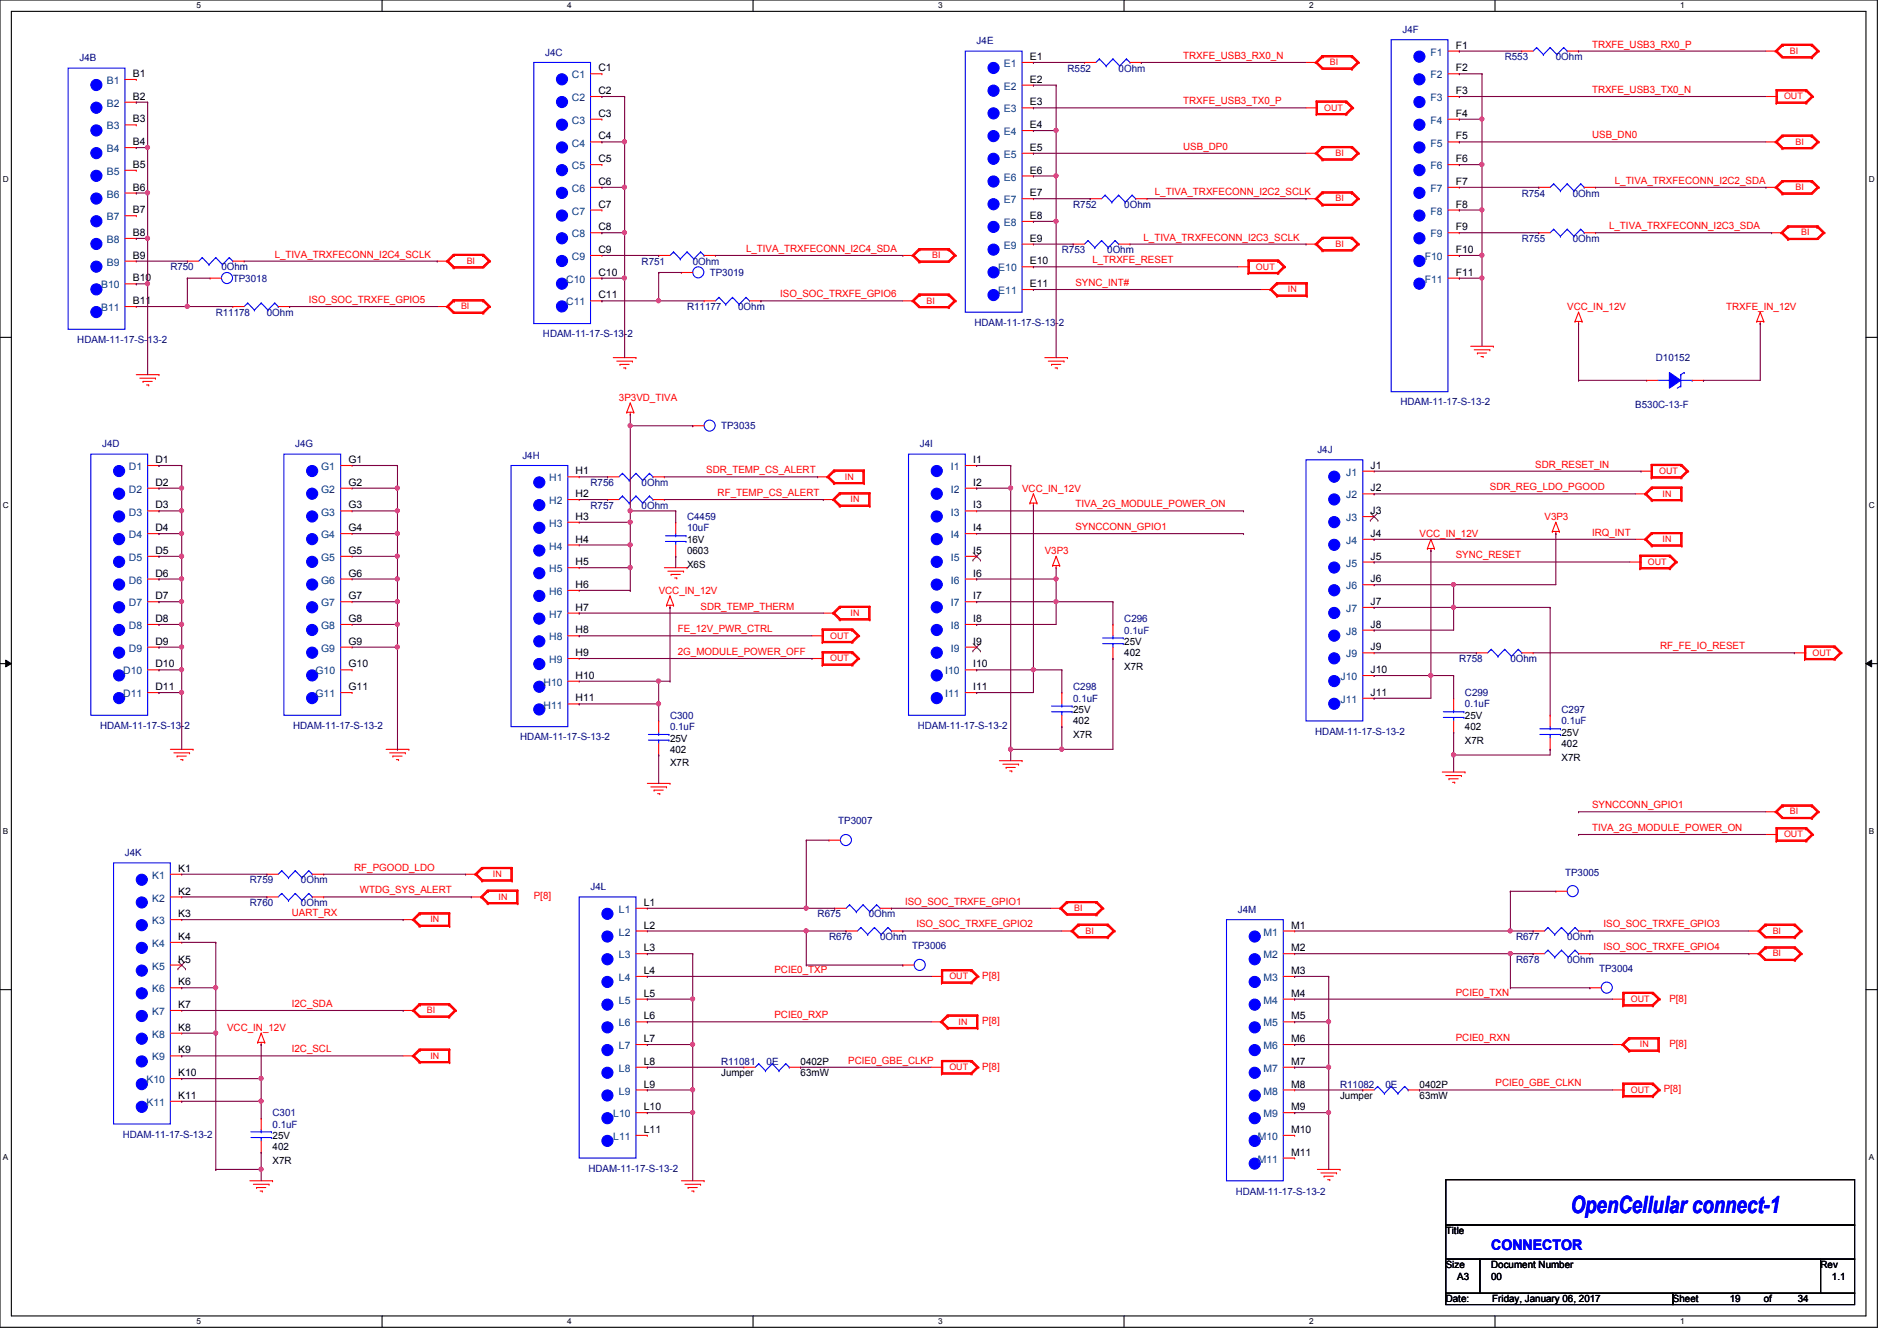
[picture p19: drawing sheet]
<svg xmlns="http://www.w3.org/2000/svg" width="297mm" height="210mm" viewBox="0 0 297 210" stroke-linecap="round" stroke-linejoin="round" font-family="sans-serif">
<defs><g id="words">
<text font-size="3.7" fill="#00f" x="245.9" y="190">OpenCellular connect-1</text>
<text font-size="2.3" fill="#00f" x="233.5" y="195.7">CONNECTOR</text>
<g font-size="1.6" fill="#000080">
<text x="219.6" y="5.2">J4F</text>
<text x="12.4" y="9.6">J4B</text>
<text x="85.3" y="8.7">J4C</text>
<text x="152.9" y="6.9">J4E</text>
<text x="167.1" y="11.2">R552</text>
<text x="175.1" y="11.2">0Ohm</text>
<text x="235.6" y="9.4">R553</text>
<text x="243.6" y="9.4">0Ohm</text>
<text x="168" y="32.6">R752</text>
<text x="176" y="32.6">0Ohm</text>
<text x="238.3" y="30.8">R754</text>
<text x="246.3" y="30.8">0Ohm</text>
<text x="100.5" y="41.4">R751</text>
<text x="108.5" y="41.4">0Ohm</text>
<text x="166.2" y="39.7">R753</text>
<text x="173.4" y="39.7">0Ohm</text>
<text x="238.3" y="37.9">R755</text>
<text x="246.3" y="37.9">0Ohm</text>
<text x="26.7" y="42.3">R750</text>
<text x="34.7" y="42.3">0Ohm</text>
<text x="36.4" y="44.1">TP3018</text>
<text x="111.1" y="43.2">TP3019</text>
<text x="12.1" y="53.7">HDAM-11-17-S-13-2</text>
<text x="33.8" y="49.4">R11178</text>
<text x="41.8" y="49.4">0Ohm</text>
<text x="85" y="52.8">HDAM-11-17-S-13-2</text>
<text x="107.6" y="48.6">R11177</text>
<text x="115.6" y="48.6">0Ohm</text>
<text x="152.6" y="51.1">HDAM-11-17-S-13-2</text>
<text x="259.2" y="56.6">D10152</text>
<text x="219.2" y="63.5">HDAM-11-17-S-13-2</text>
<text x="256" y="63.8">B530C-13-F</text>
<text x="16" y="70.1">J4D</text>
<text x="46.2" y="70.1">J4G</text>
<text x="81.8" y="71.8">J4H</text>
<text x="112.9" y="67.2">TP3035</text>
<text x="144" y="70.1">J4I</text>
<text x="206.2" y="71">J4J</text>
<text x="92.5" y="76.1">R756</text>
<text x="100.5" y="76.1">0Ohm</text>
<text x="92.5" y="79.7">R757</text>
<text x="100.5" y="79.7">0Ohm</text>
<text x="107.6" y="81.4">C4459</text>
<text x="107.6" y="83.2">10uF</text>
<text x="176" y="97.5">C296</text>
<text x="176" y="99.2">0.1uF</text>
<text x="228.5" y="103.7">R758</text>
<text x="236.5" y="103.7">0Ohm</text>
<text x="104.9" y="112.6">C300</text>
<text x="168" y="108.1">C298</text>
<text x="168" y="109.9">0.1uF</text>
<text x="229.4" y="109">C299</text>
<text x="229.4" y="110.8">0.1uF</text>
<text x="244.5" y="111.7">C297</text>
<text x="244.5" y="113.5">0.1uF</text>
<text x="15.7" y="114.2">HDAM-11-17-S-13-2</text>
<text x="45.9" y="114.2">HDAM-11-17-S-13-2</text>
<text x="81.4" y="116">HDAM-11-17-S-13-2</text>
<text x="104.9" y="114.3">0.1uF</text>
<text x="143.7" y="114.2">HDAM-11-17-S-13-2</text>
<text x="205.9" y="115.1">HDAM-11-17-S-13-2</text>
<text x="131.2" y="129.1">TP3007</text>
<text x="19.6" y="134.1">J4K</text>
<text x="245" y="137.1">TP3005</text>
<text x="39.1" y="138.3">R759</text>
<text x="39.1" y="141.9">R760</text>
<text x="47.1" y="138.3">0Ohm</text>
<text x="47.1" y="141.9">0Ohm</text>
<text x="92.5" y="139.4">J4L</text>
<text x="128" y="143.7">R675</text>
<text x="136" y="143.7">0Ohm</text>
<text x="193.8" y="143">J4M</text>
<text x="129.8" y="147.2">R676</text>
<text x="137.8" y="147.2">0Ohm</text>
<text x="142.8" y="148.7">TP3006</text>
<text x="237.4" y="147.2">R677</text>
<text x="245.4" y="147.2">0Ohm</text>
<text x="237.4" y="150.8">R678</text>
<text x="245.4" y="150.8">0Ohm</text>
<text x="250.4" y="152.2">TP3004</text>
<text x="112.9" y="166.8">R11081</text>
<text x="120" y="166.8">0E</text>
<text x="209.8" y="170.3">R11082</text>
<text x="216.9" y="170.3">0E</text>
<text x="19.2" y="178.2">HDAM-11-17-S-13-2</text>
<text x="42.7" y="174.8">C301</text>
<text x="42.7" y="176.6">0.1uF</text>
<text x="92.1" y="183.5">HDAM-11-17-S-13-2</text>
<text x="193.5" y="187.1">HDAM-11-17-S-13-2</text>
</g>
<g font-size="1.6">
<text x="93.7" y="11.2">C1</text>
<text x="161.2" y="9.4">E1</text>
<text x="227.9" y="7.6">F1</text>
<text x="227.9" y="11.2">F2</text>
<text x="20.8" y="12.1">B1</text>
<text x="20.8" y="15.6">B2</text>
<text x="93.7" y="14.7">C2</text>
<text x="161.2" y="13">E2</text>
<text x="161.2" y="16.5">E3</text>
<text x="227.9" y="14.7">F3</text>
<text x="20.8" y="19.2">B3</text>
<text x="20.8" y="22.7">B4</text>
<text x="93.7" y="18.3">C3</text>
<text x="93.7" y="21.8">C4</text>
<text x="161.2" y="20.1">E4</text>
<text x="161.2" y="23.6">E5</text>
<text x="227.9" y="18.3">F4</text>
<text x="227.9" y="21.8">F5</text>
<text x="20.8" y="26.3">B5</text>
<text x="20.8" y="29.8">B6</text>
<text x="93.7" y="25.4">C5</text>
<text x="93.7" y="29">C6</text>
<text x="161.2" y="27.2">E6</text>
<text x="227.9" y="25.4">F6</text>
<text x="227.9" y="29">F7</text>
<text x="20.8" y="33.4">B7</text>
<text x="93.7" y="32.5">C7</text>
<text x="161.2" y="30.7">E7</text>
<text x="161.2" y="34.3">E8</text>
<text x="227.9" y="32.5">F8</text>
<text x="20.8" y="37">B8</text>
<text x="20.8" y="40.5">B9</text>
<text x="93.7" y="36.1">C8</text>
<text x="93.7" y="39.6">C9</text>
<text x="161.2" y="37.8">E9</text>
<text x="161.2" y="41.4">E10</text>
<text x="227.9" y="36.1">F9</text>
<text x="227.9" y="39.6">F10</text>
<text x="20.8" y="44.1">B10</text>
<text x="20.8" y="47.6">B11</text>
<text x="93.7" y="43.2">C10</text>
<text x="93.7" y="46.7">C11</text>
<text x="161.2" y="45">E11</text>
<text x="227.9" y="43.2">F11</text>
<text x="24.3" y="72.5">D1</text>
<text x="24.3" y="76.1">D2</text>
<text x="54.6" y="72.5">G1</text>
<text x="54.6" y="76.1">G2</text>
<text x="90.1" y="74.3">H1</text>
<text x="90.1" y="77.9">H2</text>
<text x="152.4" y="72.5">I1</text>
<text x="152.4" y="76.1">I2</text>
<text x="214.6" y="73.4">J1</text>
<text x="214.6" y="77">J2</text>
<text x="24.3" y="79.6">D3</text>
<text x="24.3" y="83.2">D4</text>
<text x="54.6" y="79.6">G3</text>
<text x="54.6" y="83.2">G4</text>
<text x="90.1" y="81.4">H3</text>
<text x="152.4" y="79.6">I3</text>
<text x="152.4" y="83.2">I4</text>
<text x="214.6" y="80.5">J3</text>
<text x="24.3" y="86.7">D5</text>
<text x="54.6" y="86.7">G5</text>
<text x="90.1" y="85">H4</text>
<text x="90.1" y="88.5">H5</text>
<text x="107.6" y="86.8">0603</text>
<text x="107.6" y="85">16V</text>
<text x="107.6" y="88.9">X6S</text>
<text x="152.4" y="86.7">I5</text>
<text x="214.6" y="84.1">J4</text>
<text x="214.6" y="87.6">J5</text>
<text x="24.3" y="90.3">D6</text>
<text x="24.3" y="93.9">D7</text>
<text x="54.6" y="90.3">G6</text>
<text x="54.6" y="93.9">G7</text>
<text x="90.1" y="92.1">H6</text>
<text x="90.1" y="95.6">H7</text>
<text x="152.4" y="90.3">I6</text>
<text x="152.4" y="93.9">I7</text>
<text x="214.6" y="91.2">J6</text>
<text x="214.6" y="94.7">J7</text>
<text x="24.3" y="97.4">D8</text>
<text x="24.3" y="101">D9</text>
<text x="54.6" y="97.4">G8</text>
<text x="54.6" y="101">G9</text>
<text x="90.1" y="99.2">H8</text>
<text x="152.4" y="97.4">I8</text>
<text x="152.4" y="101">I9</text>
<text x="176" y="101">25V</text>
<text x="214.6" y="98.3">J8</text>
<text x="214.6" y="101.9">J9</text>
<text x="24.3" y="104.5">D10</text>
<text x="54.6" y="104.5">G10</text>
<text x="90.1" y="102.7">H9</text>
<text x="90.1" y="106.3">H10</text>
<text x="152.4" y="104.5">I10</text>
<text x="176" y="102.8">402</text>
<text x="176" y="104.9">X7R</text>
<text x="214.6" y="105.4">J10</text>
<text x="24.3" y="108.1">D11</text>
<text x="54.6" y="108.1">G11</text>
<text x="90.1" y="109.9">H11</text>
<text x="152.4" y="108.1">I11</text>
<text x="168" y="113.5">402</text>
<text x="168" y="111.7">25V</text>
<text x="214.6" y="109">J11</text>
<text x="229.4" y="112.6">25V</text>
<text x="104.9" y="117.9">402</text>
<text x="104.9" y="116.1">25V</text>
<text x="168" y="115.6">X7R</text>
<text x="229.4" y="114.3">402</text>
<text x="229.4" y="116.5">X7R</text>
<text x="244.5" y="117">402</text>
<text x="244.5" y="115.2">25V</text>
<text x="244.5" y="119.1">X7R</text>
<text x="104.9" y="120">X7R</text>
<text x="27.9" y="136.5">K1</text>
<text x="27.9" y="140.1">K2</text>
<text x="27.9" y="143.6">K3</text>
<text x="100.8" y="141.9">L1</text>
<text x="27.9" y="147.2">K4</text>
<text x="100.8" y="145.4">L2</text>
<text x="100.8" y="149">L3</text>
<text x="202.1" y="145.4">M1</text>
<text x="202.1" y="149">M2</text>
<text x="27.9" y="150.7">K5</text>
<text x="27.9" y="154.3">K6</text>
<text x="100.8" y="152.5">L4</text>
<text x="202.1" y="152.5">M3</text>
<text x="27.9" y="157.9">K7</text>
<text x="27.9" y="161.4">K8</text>
<text x="100.8" y="156.1">L5</text>
<text x="100.8" y="159.6">L6</text>
<text x="202.1" y="156.1">M4</text>
<text x="202.1" y="159.6">M5</text>
<text x="27.9" y="165">K9</text>
<text x="100.8" y="163.2">L7</text>
<text x="100.8" y="166.8">L8</text>
<text x="125.3" y="166.8">0402P</text>
<text x="202.1" y="163.2">M6</text>
<text x="202.1" y="166.8">M7</text>
<text x="27.9" y="168.5">K10</text>
<text x="27.9" y="172.1">K11</text>
<text x="100.8" y="170.3">L9</text>
<text x="100.8" y="173.9">L10</text>
<text x="112.9" y="168.6">Jumper</text>
<text x="125.3" y="168.6">63mW</text>
<text x="202.1" y="170.3">M8</text>
<text x="202.1" y="173.9">M9</text>
<text x="209.8" y="172.1">Jumper</text>
<text x="222.2" y="170.3">0402P</text>
<text x="222.2" y="172.1">63mW</text>
<text x="42.7" y="178.4">25V</text>
<text x="100.8" y="177.4">L11</text>
<text x="202.1" y="177.4">M10</text>
<text x="42.7" y="180.1">402</text>
<text x="42.7" y="182.2">X7R</text>
<text x="202.1" y="181">M11</text>
<text x="226.4" y="193.3">Title</text>
<text x="226.4" y="198.6">Size</text>
<text x="226.4" y="204">Date:</text>
<text x="228.1" y="200.4">A3</text>
<text x="233.5" y="198.6">Document Number</text>
<text x="233.5" y="200.4">00</text>
<text x="233.6" y="204">Friday, January 06, 2017</text>
<text x="261.9" y="204">Sheet</text>
<text x="270.8" y="204">19</text>
<text x="276.1" y="204">of</text>
<text x="281.5" y="204">34</text>
<text x="285" y="198.6">Rev</text>
<text x="286.8" y="200.4">1.1</text>
</g>
<g font-size="1.6" fill="#004080">
<text x="157.2" y="10.5">E1</text>
<text x="223.9" y="8.7">F1</text>
<text x="16.7" y="13.2">B1</text>
<text x="16.7" y="16.7">B2</text>
<text x="89.5" y="12.3">C1</text>
<text x="89.5" y="15.8">C2</text>
<text x="157.2" y="14.1">E2</text>
<text x="157.2" y="17.6">E3</text>
<text x="223.9" y="12.3">F2</text>
<text x="223.9" y="15.8">F3</text>
<text x="16.7" y="20.3">B3</text>
<text x="16.7" y="23.8">B4</text>
<text x="89.5" y="19.4">C3</text>
<text x="89.5" y="22.9">C4</text>
<text x="157.2" y="21.2">E4</text>
<text x="223.9" y="19.4">F4</text>
<text x="223.9" y="22.9">F5</text>
<text x="16.7" y="27.4">B5</text>
<text x="89.5" y="26.5">C5</text>
<text x="157.2" y="24.7">E5</text>
<text x="157.2" y="28.3">E6</text>
<text x="223.9" y="26.5">F6</text>
<text x="16.7" y="30.9">B6</text>
<text x="16.7" y="34.5">B7</text>
<text x="89.5" y="30.1">C6</text>
<text x="89.5" y="33.6">C7</text>
<text x="157.2" y="31.8">E7</text>
<text x="157.2" y="35.4">E8</text>
<text x="223.9" y="30.1">F7</text>
<text x="223.9" y="33.6">F8</text>
<text x="16.7" y="38.1">B8</text>
<text x="16.7" y="41.6">B9</text>
<text x="89.5" y="37.2">C8</text>
<text x="89.5" y="40.7">C9</text>
<text x="157.2" y="38.9">E9</text>
<text x="223.1" y="40.7">F10</text>
<text x="223.9" y="37.2">F9</text>
<text x="15.8" y="45.2">B10</text>
<text x="88.6" y="44.3">C10</text>
<text x="88.6" y="47.8">C11</text>
<text x="156.3" y="42.5">E10</text>
<text x="156.3" y="46.1">E11</text>
<text x="223.1" y="44.3">F11</text>
<text x="15.8" y="48.7">B11</text>
<text x="20.2" y="73.6">D1</text>
<text x="20.2" y="77.2">D2</text>
<text x="50.3" y="73.6">G1</text>
<text x="50.3" y="77.2">G2</text>
<text x="86" y="75.4">H1</text>
<text x="148.9" y="73.6">I1</text>
<text x="148.9" y="77.2">I2</text>
<text x="210.8" y="74.5">J1</text>
<text x="20.2" y="80.7">D3</text>
<text x="50.3" y="80.7">G3</text>
<text x="86" y="79">H2</text>
<text x="86" y="82.5">H3</text>
<text x="148.9" y="80.7">I3</text>
<text x="210.8" y="78.1">J2</text>
<text x="210.8" y="81.6">J3</text>
<text x="20.2" y="84.3">D4</text>
<text x="20.2" y="87.8">D5</text>
<text x="50.3" y="84.3">G4</text>
<text x="50.3" y="87.8">G5</text>
<text x="86" y="86.1">H4</text>
<text x="86" y="89.6">H5</text>
<text x="148.9" y="84.3">I4</text>
<text x="148.9" y="87.8">I5</text>
<text x="210.8" y="85.2">J4</text>
<text x="210.8" y="88.7">J5</text>
<text x="20.2" y="91.4">D6</text>
<text x="20.2" y="95">D7</text>
<text x="50.3" y="91.4">G6</text>
<text x="50.3" y="95">G7</text>
<text x="86" y="93.2">H6</text>
<text x="148.9" y="91.4">I6</text>
<text x="148.9" y="95">I7</text>
<text x="210.8" y="92.3">J6</text>
<text x="210.8" y="95.8">J7</text>
<text x="20.2" y="98.5">D8</text>
<text x="50.3" y="98.5">G8</text>
<text x="86" y="96.7">H7</text>
<text x="86" y="100.3">H8</text>
<text x="148.9" y="98.5">I8</text>
<text x="210.8" y="99.4">J8</text>
<text x="19.3" y="105.6">D10</text>
<text x="20.2" y="102.1">D9</text>
<text x="49.4" y="105.6">G10</text>
<text x="50.3" y="102.1">G9</text>
<text x="85.1" y="107.4">H10</text>
<text x="86" y="103.8">H9</text>
<text x="148" y="105.6">I10</text>
<text x="148.9" y="102.1">I9</text>
<text x="209.9" y="106.5">J10</text>
<text x="210.8" y="103">J9</text>
<text x="19.3" y="109.2">D11</text>
<text x="49.4" y="109.2">G11</text>
<text x="85.1" y="111">H11</text>
<text x="148" y="109.2">I11</text>
<text x="209.9" y="110.1">J11</text>
<text x="23.8" y="137.6">K1</text>
<text x="23.8" y="141.2">K2</text>
<text x="96.9" y="143">L1</text>
<text x="23.8" y="144.7">K3</text>
<text x="23.8" y="148.3">K4</text>
<text x="96.9" y="146.5">L2</text>
<text x="197.8" y="146.5">M1</text>
<text x="23.8" y="151.8">K5</text>
<text x="23.8" y="155.4">K6</text>
<text x="96.9" y="150.1">L3</text>
<text x="96.9" y="153.6">L4</text>
<text x="197.8" y="150.1">M2</text>
<text x="197.8" y="153.6">M3</text>
<text x="23.8" y="159">K7</text>
<text x="96.9" y="157.2">L5</text>
<text x="96.9" y="160.7">L6</text>
<text x="197.8" y="157.2">M4</text>
<text x="197.8" y="160.7">M5</text>
<text x="23.8" y="162.5">K8</text>
<text x="23.8" y="166.1">K9</text>
<text x="96.9" y="164.3">L7</text>
<text x="96.9" y="167.9">L8</text>
<text x="197.8" y="164.3">M6</text>
<text x="197.8" y="167.9">M7</text>
<text x="22.9" y="169.6">K10</text>
<text x="22.9" y="173.2">K11</text>
<text x="96.9" y="171.4">L9</text>
<text x="197.8" y="171.4">M8</text>
<text x="96" y="175">L10</text>
<text x="96" y="178.5">L11</text>
<text x="196.9" y="178.5">M10</text>
<text x="197.8" y="175">M9</text>
<text x="196.9" y="182.1">M11</text>
</g>
<g font-size="1.6" fill="#f00">
<text x="185.3" y="9.2">TRXFE_USB3_RX0_N</text>
<text x="249.3" y="7.5">TRXFE_USB3_RX0_P</text>
<text x="185.3" y="16.3">TRXFE_USB3_TX0_P</text>
<text x="249.3" y="14.6">TRXFE_USB3_TX0_N</text>
<text x="185.3" y="23.5">USB_DP0</text>
<text x="249.3" y="21.7">USB_DN0</text>
<text x="252.8" y="28.8">L_TIVA_TRXFECONN_I2C2_SDA</text>
<text x="180.8" y="30.6">L_TIVA_TRXFECONN_I2C2_SCLK</text>
<text x="251.9" y="35.9">L_TIVA_TRXFECONN_I2C3_SDA</text>
<text x="43" y="40.3">L_TIVA_TRXFECONN_I2C4_SCLK</text>
<text x="116.8" y="39.5">L_TIVA_TRXFECONN_I2C4_SDA</text>
<text x="171" y="41.2">L_TRXFE_RESET</text>
<text x="179" y="37.7">L_TIVA_TRXFECONN_I2C3_SCLK</text>
<text x="48.3" y="47.5">ISO_SOC_TRXFE_GPIO5</text>
<text x="122.1" y="46.6">ISO_SOC_TRXFE_GPIO6</text>
<text x="168.4" y="44.8">SYNC_INT#</text>
<text x="245.4" y="48.6">VCC_IN_12V</text>
<text x="270.3" y="48.6">TRXFE_IN_12V</text>
<text x="96.9" y="62.8">3P3VD_TIVA</text>
<text x="110.6" y="74.1">SDR_TEMP_CS_ALERT</text>
<text x="112.4" y="77.7">RF_TEMP_CS_ALERT</text>
<text x="160" y="77">VCC_IN_12V</text>
<text x="233.3" y="76.8">SDR_REG_LDO_PGOOD</text>
<text x="240.4" y="73.2">SDR_RESET_IN</text>
<text x="168.4" y="83">SYNCCONN_GPIO1</text>
<text x="168.4" y="79.5">TIVA_2G_MODULE_POWER_ON</text>
<text x="241.8" y="81.4">V3P3</text>
<text x="249.3" y="83.9">IRQ_INT</text>
<text x="163.6" y="86.8">V3P3</text>
<text x="222.2" y="84.1">VCC_IN_12V</text>
<text x="227.9" y="87.5">SYNC_RESET</text>
<text x="103.1" y="93">VCC_IN_12V</text>
<text x="109.7" y="95.5">SDR_TEMP_THERM</text>
<text x="106.1" y="99">FE_12V_PWR_CTRL</text>
<text x="259.9" y="101.7">RF_FE_IO_RESET</text>
<text x="106.1" y="102.6">2G_MODULE_POWER_OFF</text>
<text x="249.3" y="126.6">SYNCCONN_GPIO1</text>
<text x="249.3" y="130.1">TIVA_2G_MODULE_POWER_ON</text>
<text x="55.5" y="136.4">RF_PGOOD_LDO</text>
<text x="45.7" y="143.5">UART_RX</text>
<text x="56.3" y="139.9">WTDG_SYS_ALERT</text>
<text x="83.6" y="140.8">P[8]</text>
<text x="141.7" y="141.7">ISO_SOC_TRXFE_GPIO1</text>
<text x="143.5" y="145.2">ISO_SOC_TRXFE_GPIO2</text>
<text x="251" y="145.2">ISO_SOC_TRXFE_GPIO3</text>
<text x="251" y="148.8">ISO_SOC_TRXFE_GPIO4</text>
<text x="121.2" y="152.4">PCIE0_TXP</text>
<text x="153.8" y="153.3">P[8]</text>
<text x="227.9" y="155.9">PCIE0_TXN</text>
<text x="35.6" y="161.5">VCC_IN_12V</text>
<text x="45.7" y="157.7">I2C_SDA</text>
<text x="121.2" y="159.5">PCIE0_RXP</text>
<text x="153.8" y="160.4">P[8]</text>
<text x="261.4" y="156.8">P[8]</text>
<text x="45.7" y="164.8">I2C_SCL</text>
<text x="132.8" y="166.6">PCIE0_GBE_CLKP</text>
<text x="153.8" y="167.5">P[8]</text>
<text x="227.9" y="163">PCIE0_RXN</text>
<text x="261.4" y="164">P[8]</text>
<text x="234.1" y="170.1">PCIE0_GBE_CLKN</text>
<text x="260.5" y="171.1">P[8]</text>
</g>
<g font-size="1.4" fill="#f00">
<text x="208.2" y="10.2">BI</text>
<text x="280.2" y="8.4">BI</text>
<text x="207.3" y="17.3">OUT</text>
<text x="279.3" y="15.5">OUT</text>
<text x="281.1" y="22.6">BI</text>
<text x="209.1" y="24.4">BI</text>
<text x="281.1" y="29.8">BI</text>
<text x="209.1" y="31.5">BI</text>
<text x="73.1" y="41.3">BI</text>
<text x="146" y="40.4">BI</text>
<text x="209.1" y="38.7">BI</text>
<text x="282" y="36.9">BI</text>
<text x="145.1" y="47.5">BI</text>
<text x="196.6" y="42.2">OUT</text>
<text x="201.6" y="45.8">IN</text>
<text x="72.2" y="48.4">BI</text>
<text x="132.3" y="75.1">IN</text>
<text x="259.8" y="74.2">OUT</text>
<text x="260.3" y="77.8">IN</text>
<text x="133.2" y="78.7">IN</text>
<text x="258" y="88.4">OUT</text>
<text x="260.3" y="84.9">IN</text>
<text x="130" y="100">OUT</text>
<text x="133.2" y="96.4">IN</text>
<text x="130" y="103.5">OUT</text>
<text x="283.8" y="102.7">OUT</text>
<text x="279.3" y="131.1">OUT</text>
<text x="280.2" y="127.6">BI</text>
<text x="77.2" y="137.3">IN</text>
<text x="78.1" y="140.9">IN</text>
<text x="168.2" y="142.7">BI</text>
<text x="67.4" y="144.4">IN</text>
<text x="170" y="146.2">BI</text>
<text x="277.5" y="146.2">BI</text>
<text x="277.5" y="149.8">BI</text>
<text x="148.6" y="153.3">OUT</text>
<text x="66.8" y="158.7">BI</text>
<text x="150.1" y="160.4">IN</text>
<text x="255.3" y="156.9">OUT</text>
<text x="67.4" y="165.8">IN</text>
<text x="148.6" y="167.6">OUT</text>
<text x="256.8" y="164">IN</text>
<text x="255.3" y="171.1">OUT</text>
</g>
<g font-size="1.3">
<text x="30.8" y="1.3">5</text>
<text x="88.8" y="1.3">4</text>
<text x="146.9" y="1.3">3</text>
<text x="205" y="1.3">2</text>
<text x="263.1" y="1.3">1</text>
<text x=".5" y="28.4">D</text>
<text x="292.6" y="28.4">D</text>
<text x=".5" y="79.5">C</text>
<text x="292.6" y="79.5">C</text>
<text x=".5" y="130.6">B</text>
<text x="292.6" y="130.6">B</text>
<text x=".5" y="181.7">A</text>
<text x="292.6" y="181.7">A</text>
<text x="30.8" y="207.4">5</text>
<text x="88.8" y="207.4">4</text>
<text x="146.9" y="207.4">3</text>
<text x="205" y="207.4">2</text>
<text x="263.1" y="207.4">1</text>
</g>
</g></defs>
<path d="M0 0h293.9v207.9h-293.9zM1.8 1.8h290.3v204.3h-290.3z" fill="none" stroke="#000" stroke-width=".17"/>
<g fill="#fff">
<path d="M30.8 .2h.7v1.4h-.7z"/>
<path d="M30.8 206.2h.7v1.4h-.7z"/>
</g>
<path d="M59.8 0v1.8M59.8 206.1v1.8" fill="none" stroke="#000" stroke-width=".17"/>
<g fill="#fff">
<path d="M88.8 .2h.7v1.4h-.7z"/>
<path d="M88.8 206.2h.7v1.4h-.7z"/>
</g>
<path d="M117.9 0v1.8M117.9 206.1v1.8" fill="none" stroke="#000" stroke-width=".17"/>
<g fill="#fff">
<path d="M146.9 .2h.7v1.4h-.7z"/>
<path d="M146.9 206.2h.7v1.4h-.7z"/>
</g>
<path d="M176 0v1.8M176 206.1v1.8" fill="none" stroke="#000" stroke-width=".17"/>
<g fill="#fff">
<path d="M205 .2h.7v1.4h-.7z"/>
<path d="M205 206.2h.7v1.4h-.7z"/>
</g>
<path d="M234.1 0v1.8M234.1 206.1v1.8" fill="none" stroke="#000" stroke-width=".17"/>
<g fill="#fff">
<path d="M263.1 .2h.6v1.4h-.6z"/>
<path d="M263.1 206.2h.6v1.4h-.6z"/>
<path d="M.5 27.3h.9v1.4h-.9z"/>
<path d="M292.6 27.3h.9v1.4h-.9z"/>
<path d="M.5 78.4h.9v1.4h-.9z"/>
<path d="M292.6 78.4h.9v1.4h-.9z"/>
</g>
<path d="M0 52.8h1.8M292.1 52.8h1.8" fill="none" stroke="#000" stroke-width=".17"/>
<g fill="#fff">
<path d="M.5 129.5h.8v1.4h-.8z"/>
<path d="M292.6 129.5h.8v1.4h-.8z"/>
</g>
<path d="M0 103.9h1.8M292.1 103.9h1.8" fill="none" stroke="#000" stroke-width=".17"/>
<path d="M.9 103.4l.9 .5-.9 .5zM292.1 103.9l.9-.5v1z" fill="#000"/>
<path d="M.9 103.4l.9 .5-.9 .5zM292.1 103.9l.9-.5v1z" fill="none" stroke="#000" stroke-width=".16"/>
<g fill="#fff">
<path d="M.5 180.5h.8v1.4h-.8z"/>
<path d="M292.6 180.5h.8v1.4h-.8z"/>
</g>
<path d="M0 155h1.8M292.1 155h1.8M226.4 184.7h64v7.2h-64zM226.4 191.9h64v5.3h-64zM226.4 197.2h5.3v5.3h-5.3zM231.7 197.2h53.3v5.3h-53.3zM285 197.2h5.4v5.3h-5.4zM226.4 202.5h35.5v1.8h-35.5zM261.9 202.5h28.5v1.8h-28.5z" fill="none" stroke="#000" stroke-width=".17"/>
<g fill="none" stroke="#f00" stroke-width=".17">
<path d="M204.5 9.8h1.7M204.5 16.9h1.7M205.9 9.8h.1M205.9 9.8l1.1 1h4.8M206.1 9.8h.1M206.1 15.8h.1M206.1 17.9h.1M206.1 9.8l1 .9M206.1 9.8l1 1M206.1 15.8h4.8M206.1 15.8v2.1M206.1 17.9h4.8"/>
<path d="M206.2 9.8h.1M206.2 16.9h.1M206.2 16h.1M206.2 17.8h.1M206.2 9.8l.9 .9M206.2 16h4.5M206.2 16v1.8M206.2 17.8h4.5M207 8.7h.1M207 8.7l-1.1 1.1M207 8.7h4.8M207.1 8.9h.1"/>
<path d="M207.1 8.7h.1M207.1 8.9h4.5M207.1 8.9l-.9 .9M207.1 8.9l-1 .9M207.1 8.7l-1 1.1M207.1 10.7h4.5M210.7 16h.1M210.7 17.8h.1M210.7 15.8h.1M210.7 17.9h.1M210.7 16l.9 .9M210.7 16l1.1 .9"/>
<path d="M210.7 15.8l1.1 1.1M210.9 15.8h.1M210.9 17.9h.1M210.9 15.8l1 1.1M211.6 10.8h.1M211.6 8.7h.1M211.6 10.7h.1M211.6 8.9h.1M211.6 16.9h.1M211.6 8.7l1 1.1M211.6 8.9l1 .9M211.6 8.9l.9 .9"/>
<path d="M211.6 16.9l-.9 .9M211.8 10.8h.1M211.8 8.7h.1M211.8 16.9h.1M211.8 8.7l1 1.1M211.8 16.9l-1.1 1M211.8 16.9l-1.1 .9M211.9 16.9h.1M211.9 16.9l-1 1M212.5 9.8h.1M212.5 9.8l-.9 .9M212.6 9.8h.1"/>
<path d="M212.6 9.8l-1 1M212.6 9.8l-1 .9M212.8 9.8h.1M212.8 9.8l-1 1M238.3 8h.1M238.3 8h1.7M245.4 8h1.7M247.1 8h.1M276.5 8h1.8M276.5 15.1h1.8M277.9 8h.1M277.9 8l1.1 1.1h4.8"/>
<path d="M278.1 8h.1M278.1 14.1h.1M278.1 16.2h.1M278.1 8l1 .9M278.1 8l1 1.1M278.1 14.1h4.8M278.1 14.1v2.1M278.1 16.2h4.8M278.3 8h.1M278.3 15.1h.1M278.3 14.2h.1M278.3 16h.1"/>
<path d="M278.3 8l.8 .9M278.3 16h4.4M278.3 14.2h4.4M278.3 14.2v1.8M279 6.9h.1M279 6.9l-1.1 1.1M279 6.9h4.8M279.1 7.1h.1M279.1 6.9h.1M279.1 7.1l-.8 .9M279.1 7.1l-1 .9M279.1 6.9l-1 1.1"/>
<path d="M279.1 8.9h4.5M279.1 7.1h4.5M282.7 14.2h.1M282.7 16h.1M282.7 14.1h.1M282.7 16.2h.1M282.7 14.2l.9 .9M282.7 14.2l1.1 .9M282.7 14.1l1.1 1M282.9 14.1h.1M282.9 16.2h.1M282.9 14.1l1 1"/>
<path d="M283.6 9.1h.1M283.6 6.9h.1M283.6 8.9h.1M283.6 7.1h.1M283.6 15.1h.1M283.6 6.9l1 1.1M283.6 7.1l1 .9M283.6 7.1l.9 .9M283.6 15.1l-.9 .9M283.8 9.1h.1M283.8 6.9h.1M283.8 15.1h.1"/>
<path d="M283.8 6.9l1 1.1M283.8 15.1l-1.1 1.1M283.8 15.1l-1.1 .9M283.9 15.1h.1M283.9 15.1l-1 1.1M284.5 8h.1M284.5 8l-.9 .9M284.6 8h.1M284.6 8l-1 1.1M284.6 8l-1 .9M284.8 8h.1M284.8 8l-1 1.1"/>
<path d="M71 39.8h.1M71 39.8h4.7M71 39.8l-1.1 1.1M71.1 39.8h.1M71.1 39.8l-1 1.1M75.6 39.8h.1M75.6 39.8l1 1.1M75.7 39.8h.1M75.7 39.8l1.1 1.1M143.8 38.9h.1M143.8 38.9h4.8M143.8 38.9l-1 1.1"/>
<path d="M144 38.9h.1M144 39.1h.1M144 38.9l-1 1.1M144 39.1h4.5M144 39.1l-1 .9M144 39.1l-.9 .9M148.5 39.1h.1M148.5 38.9h.1M148.5 39.1l.9 .9M148.5 39.1l1 .9M148.5 38.9l1 1.1M148.6 38.9h.1"/>
<path d="M148.6 38.9l1.1 1.1M204.5 24h1.7M204.5 31.1h1.7M204.5 38.2h1.7M205.9 24h.1M205.9 31.1h.1M205.9 38.2h.1M205.9 24l1.1 1.1M205.9 31.1l1.1 1.1M205.9 38.2l1.1 1.1M206.1 24h.1M206.1 31.1h.1"/>
<path d="M206.1 38.2h.1M206.1 24l1 1.1M206.1 24l1 .9M206.1 31.1l1 1.1M206.1 31.1l1 .9M206.1 38.2l1 1.1M206.1 38.2l1 .9M206.2 24h.1M206.2 31.1h.1M206.2 38.2h.1M206.2 24l.9 .9M206.2 31.1l.9 .9"/>
<path d="M206.2 38.2l.9 .9M207 25.1h.1M207 22.9h.1M207 32.2h.1M207 30.1h.1M207 39.3h.1M207 37.2h.1M207 22.9h4.8M207 22.9l-1.1 1.1M207 30.1h4.8M207 30.1l-1.1 1M207 37.2h4.8"/>
<path d="M207 37.2l-1.1 1M207.1 25.1h.1M207.1 22.9h.1M207.1 24.9h.1M207.1 23.1h.1M207.1 32.2h.1M207.1 30.1h.1M207.1 32h.1M207.1 30.2h.1M207.1 39.3h.1M207.1 37.2h.1M207.1 39.1h.1"/>
<path d="M207.1 37.3h.1M207.1 39.1h4.5M207.1 22.9l-1 1.1M207.1 24.9h4.5M207.1 23.1h4.5M207.1 23.1l-1 .9M207.1 23.1l-.9 .9M207.1 30.2h4.5M207.1 30.1l-1 1M207.1 32h4.5M207.1 30.2l-1 .9M207.1 30.2l-.9 .9"/>
<path d="M207.1 37.2l-1 1M207.1 37.3h4.5M207.1 37.3l-1 .9M207.1 37.3l-.9 .9M211.6 23.1h.1M211.6 22.9h.1M211.6 30.2h.1M211.6 30.1h.1M211.6 37.3h.1M211.6 37.2h.1M211.6 23.1l.9 .9M211.6 23.1l1 .9"/>
<path d="M211.6 22.9l1 1.1M211.6 30.2l.9 .9M211.6 30.2l1 .9M211.6 30.1l1 1M211.6 37.3l.9 .9M211.6 37.3l1 .9M211.6 37.2l1 1M211.8 22.9h.1M211.8 30.1h.1M211.8 37.2h.1M211.8 22.9l1 1.1M211.8 30.1l1 1"/>
<path d="M211.8 37.2l1 1M212.5 24h.1M212.5 31.1h.1M212.5 38.2h.1M212.5 24l-.9 .9M212.5 31.1l-.9 .9M212.5 38.2l-.9 .9M212.6 24h.1M212.6 31.1h.1M212.6 38.2h.1M212.6 24l-1 .9M212.6 24l-1 1.1"/>
<path d="M212.6 31.1l-1 .9M212.6 31.1l-1 1.1M212.6 38.2l-1 .9M212.6 38.2l-1 1.1M212.8 24h.1M212.8 31.1h.1M212.8 38.2h.1M212.8 24l-1 1.1h-4.8M212.8 31.1l-1 1.1h-4.8M212.8 38.2l-1 1.1h-4.8M240.9 29.3h.1M240.9 29.3h1.8"/>
<path d="M248 29.3h1.8M249.8 29.3h.1M276.5 22.2h1.8M276.5 29.3h1.8M277.4 36.4h1.7M277.9 22.2h.1M277.9 29.3h.1M277.9 22.2l1.1 1.1M277.9 29.3l1.1 1.1M278.1 22.2h.1M278.1 29.3h.1M278.1 22.2l1 1.1"/>
<path d="M278.1 22.2l1 .9M278.1 29.3l1 1.1M278.1 29.3l1 .9M278.3 22.2h.1M278.3 29.3h.1M278.3 22.2l.8 .9M278.3 29.3l.8 .9M278.8 36.4h.1M278.8 36.4l1.1 1.1M279 23.3h.1M279 21.2h.1M279 30.4h.1"/>
<path d="M279 28.3h.1M279 36.4h.1M279 21.2h4.8M279 21.2l-1.1 1M279 28.3h4.8M279 28.3l-1.1 1M279 36.4l1 1.1M279 36.4l1 .9M279.1 23.3h.1M279.1 21.2h.1M279.1 23.1h.1M279.1 21.3h.1"/>
<path d="M279.1 30.4h.1M279.1 28.3h.1M279.1 30.2h.1M279.1 28.4h.1M279.1 36.4h.1M279.1 23.1h4.5M279.1 21.2l-1 1M279.1 21.3h4.5M279.1 21.3l-1 .9M279.1 21.3l-.8 .9M279.1 28.3l-1 1M279.1 30.2h4.5"/>
<path d="M279.1 28.4h4.5M279.1 28.4l-1 .9M279.1 28.4l-.8 .9M279.1 36.4l.9 .9M279.9 37.5h.1M279.9 35.4h.1M279.9 35.4h4.7M279.9 35.4l-1.1 1M280 37.5h.1M280 35.4h.1M280 37.3h.1M280 35.6h.1"/>
<path d="M280 37.3h4.5M280 35.4l-1 1M280 35.6h4.5M280 35.6l-1 .8M280 35.6l-.9 .8M283.6 21.3h.1M283.6 21.2h.1M283.6 28.4h.1M283.6 28.3h.1M283.6 21.3l.9 .9M283.6 21.3l1 .9M283.6 21.2l1 1"/>
<path d="M283.6 28.4l.9 .9M283.6 28.4l1 .9M283.6 28.3l1 1M283.8 21.2h.1M283.8 28.3h.1M283.8 21.2l1 1M283.8 28.3l1 1M284.5 22.2h.1M284.5 29.3h.1M284.5 35.6h.1M284.5 35.4h.1M284.5 22.2l-.9 .9"/>
<path d="M284.5 29.3l-.9 .9M284.5 35.6l.9 .8M284.5 35.6l1 .8M284.5 35.4l1 1M284.6 22.2h.1M284.6 29.3h.1M284.6 35.4h.1M284.6 22.2l-1 .9M284.6 22.2l-1 1.1M284.6 29.3l-1 .9M284.6 29.3l-1 1.1M284.6 35.4l1.1 1"/>
<path d="M284.8 22.2h.1M284.8 29.3h.1M284.8 22.2l-1 1.1h-4.8M284.8 29.3l-1 1.1h-4.8M285.4 36.4h.1M285.4 36.4l-.9 .9M285.5 36.4h.1M285.5 36.4l-1 .9M285.5 36.4l-1 1.1M285.7 36.4h.1M285.7 36.4l-1.1 1.1h-4.7M21.3 58.7h3.6"/>
<path d="M21.9 59.2h2.4M22.4 59.7h.1M22.4 59.7h1.4M24.3 59.2h.1M24.9 58.7h.1M36.4 48h.1M36.4 48h1.8M43.6 48h1.7M45.3 48h.1M68.5 40.9h1.7M68.5 48h1.7M69.9 40.9h.1"/>
<path d="M69.9 48h.1M69.9 40.9l1.1 1.1M69.9 48l1.1 1.1h4.7M70.1 40.9h.1M70.1 48h.1M70.1 40.9l1 1.1M70.1 40.9l1 .9M70.1 48l1 .9M70.1 48l1 1.1M70.2 40.9h.1M70.2 48h.1M70.2 40.9l.9 .9"/>
<path d="M70.2 48l.9 .9M71 42h.1M71 46.9h.1M71 46.9l-1.1 1.1M71 46.9h4.7M71.1 42h.1M71.1 41.8h.1M71.1 40h.1M71.1 47.1h.1M71.1 46.9h.1M71.1 41.8h4.5M71.1 40h4.5"/>
<path d="M71.1 40l-1 .9M71.1 40l-.9 .9M71.1 47.1l-.9 .9M71.1 47.1l-1 .9M71.1 46.9l-1 1.1M71.1 48.9h4.5M71.1 47.1h4.5M75.6 40h.1M75.6 49.1h.1M75.6 46.9h.1M75.6 48.9h.1M75.6 47.1h.1"/>
<path d="M75.6 40l.9 .9M75.6 40l1 .9M75.6 46.9l1 1.1M75.6 47.1l1 .9M75.6 47.1l.9 .9M75.7 49.1h.1M75.7 46.9h.1M75.7 46.9l1.1 1.1M76.5 40.9h.1M76.5 48h.1M76.5 40.9l-.9 .9M76.5 48l-.9 .9"/>
<path d="M76.6 40.9h.1M76.6 48h.1M76.6 40.9l-1 .9M76.6 40.9l-1 1.1M76.6 48l-1 1.1M76.6 48l-1 .9M76.8 40.9h.1M76.8 48h.1M76.8 40.9l-1.1 1.1h-4.7M76.8 48l-1.1 1.1M96 56h3.6M96.6 56.6h2.4"/>
<path d="M97.1 57.1h.1M97.1 57.1h1.4M97.6 57.6h.4M98 57.6h.1M99 56.6h.1M99.6 56h.1M141.4 40h1.7M141.4 47.1h1.7M142.8 40h.1M142.8 47.1h.1M142.8 40l1 1.1M142.8 47.1l1 1.1h4.8"/>
<path d="M143 40h.1M143 47.1h.1M143 40l1 1.1M143 40l1 .9M143 47.1l1 .9M143 47.1l1 1.1M143.1 40h.1M143.1 47.1h.1M143.1 40l.9 .9M143.1 47.1l.9 .9M143.8 41.1h.1M143.8 46.1h.1"/>
<path d="M143.8 46.1l-1 1M143.8 46.1h4.8M144 41.1h.1M144 40.9h.1M144 46.2h.1M144 46.1h.1M144 40.9h4.5M144 48h4.5M144 46.2l-.9 .9M144 46.2l-1 .9M144 46.1l-1 1M144 46.2h4.5"/>
<path d="M148.5 48.2h.1M148.5 46.1h.1M148.5 48h.1M148.5 46.2h.1M148.5 46.1l1 1M148.5 46.2l1 .9M148.5 46.2l.9 .9M148.6 48.2h.1M148.6 46.1h.1M148.6 46.1l1.1 1M149.4 40h.1M149.4 47.1h.1"/>
<path d="M149.4 40l-.9 .9M149.4 47.1l-.9 .9M149.5 40h.1M149.5 47.1h.1M149.5 40l-1 .9M149.5 40l-1 1.1M149.5 47.1l-1 1.1M149.5 47.1l-1 .9M149.7 40h.1M149.7 47.1h.1M149.7 40l-1.1 1.1h-4.8M149.7 47.1l-1.1 1.1"/>
<path d="M163.6 56h3.5M164.1 56.6h2.5M164.6 57.1h.1M164.6 57.1h1.5M165.2 57.6h.3M165.5 57.6h.1M166.6 56.6h.1M167.1 56h.1M193.8 41.8h1.8M195.4 40.7h.1M195.4 42.8h.1M195.4 40.7h4.8"/>
<path d="M195.4 40.7v2.1M195.4 42.8h4.8M195.6 41.8h.1M195.6 40.9h.1M195.6 42.7h.1M195.6 40.9h4.4M195.6 40.9v1.8M195.6 42.7h4.4M197.4 45.3h1.7M198.8 45.3h.1M198.8 45.3l1.1 1.1M199 45.3h.1"/>
<path d="M199 45.3l1 1.1M199 45.3l1 .9M199.1 45.3h.1M199.1 45.3l.9 .9M199.9 44.3h.1M199.9 46.4h.1M199.9 44.3l-1.1 1M199.9 44.3h4.7M199.9 46.4h4.7M200 40.9h.1M200 42.7h.1M200 40.7h.1"/>
<path d="M200 42.8h.1M200 44.4h.1M200 46.2h.1M200 44.3h.1M200 46.4h.1M200 44.3l-1 1M200 44.4l-.9 .9M200 46.2h4.5M200 40.9l.9 .9M200 40.9l1.1 .9M200 40.7l1.1 1.1M200 44.4h4.5"/>
<path d="M200 44.4l-1 .9M200.2 40.7h.1M200.2 42.8h.1M200.2 40.7l1.1 1.1M200.9 41.8h.1M200.9 41.8l-.9 .9M201.1 41.8h.1M201.1 41.8l-1.1 1M201.1 41.8l-1.1 .9M201.3 41.8h.1M201.3 41.8l-1.1 1M204.5 44.4h.1"/>
<path d="M204.5 46.2h.1M204.5 44.4v1.8M204.6 44.3h.1M204.6 46.4h.1M204.6 44.3v2.1M230.3 54.2h3.5M230.8 54.8h2.5M231.3 55.3h.1M231.3 55.3h1.4M231.9 55.8h.3M232.2 55.8h.1M233.3 54.8h.1"/>
<path d="M233.8 54.2h.1M246.6 50.3h.1M246.6 50.3h1.1M247.1 50.7h.1M247.1 48.9h.1M247.1 50.3v.4M247.1 48.9l-.5 1.4M247.1 48.9l.6 1.4M247.7 50.3h.1M275 50.3h.1M275 50.3h1.1M275.6 50.7h.1"/>
<path d="M275.6 48.9h.1M275.6 50.3v.4M275.6 48.9l-.6 1.4M275.6 48.9l.5 1.4M276.1 50.3h.1M22.9 60.3h.4M23.3 60.3h.1M95.1 74.7h.1M95.1 74.7h1.8M98.1 64.6h.1M98.1 64.6h1.1M98.7 64.9h.1"/>
<path d="M98.7 63.1h.1M98.7 64.6v.3M98.7 63.1l-.6 1.5M98.7 63.1l.5 1.5M99.2 64.6h.1M102.2 74.7h1.8M104 74.7h.1M128 74.7h1.8M128.9 78.2h1.8M129.5 74.7h.1M129.5 74.7l1 1M129.6 74.7h.1"/>
<path d="M129.6 74.7l1.1 1M129.6 74.7l1.1 .9M129.8 74.7h.1M129.8 74.7l.9 .9M130.3 78.2h.1M130.3 78.2l1.1 1.1M130.5 78.2h.1M130.5 73.6h.1M130.5 75.7h.1M130.5 78.2l1.1 1.1M130.5 78.2l1.1 .9M130.5 73.6h4.8"/>
<path d="M130.5 75.7h4.8M130.5 73.6l-1 1.1M130.7 78.2h.1M130.7 73.8h.1M130.7 75.6h.1M130.7 73.6h.1M130.7 75.7h.1M130.7 78.2l.9 .9M130.7 73.8l-.9 .9M130.7 73.8h4.4M130.7 73.8l-1.1 .9M130.7 75.6h4.4"/>
<path d="M130.7 73.6l-1.1 1.1M131.4 77.2h.1M131.4 79.3h.1M131.4 77.2l-1.1 1M131.4 77.2h4.8M131.4 79.3h4.8M131.6 77.3h.1M131.6 79.1h.1M131.6 77.2h.1M131.6 79.3h.1M131.6 77.3l-.9 .9M131.6 77.2l-1.1 1"/>
<path d="M131.6 77.3h4.4M131.6 77.3l-1.1 .9M131.6 79.1h4.4M135.1 73.8h.1M135.1 75.6h.1M135.1 73.8v1.8M135.3 73.6h.1M135.3 75.7h.1M135.3 73.6v2.1M136 77.3h.1M136 79.1h.1M136 77.3v1.8"/>
<path d="M136.2 77.2h.1M136.2 79.3h.1M136.2 77.2v2.1M161.2 78.8h.1M161.2 78.8h1.1M161.8 79.1h.1M161.8 77.3h.1M161.8 78.8v.3M161.8 77.3l-.6 1.5M161.8 77.3l.5 1.5M162.3 78.8h.1M256 77.3h1.8"/>
<path d="M256.9 73.8h1.8M257.5 77.3h.1M257.5 77.3l1 1.1M257.6 77.3h.1M257.6 77.3l1.1 1.1M257.6 77.3l1.1 .9M257.8 77.3h.1M257.8 77.3l.9 .9M258.5 76.3h.1M258.5 78.4h.1M258.5 72.7h.1M258.5 74.8h.1"/>
<path d="M258.5 76.3h4.8M258.5 78.4h4.8M258.5 76.3l-1 1M258.5 72.7h4.8M258.5 72.7v2.1M258.5 74.8h4.8M258.7 76.5h.1M258.7 78.2h.1M258.7 76.3h.1M258.7 78.4h.1M258.7 73.8h.1M258.7 72.9h.1"/>
<path d="M258.7 74.7h.1M258.7 78.2h4.4M258.7 74.7h4.4M258.7 76.5l-.9 .8M258.7 76.5h4.4M258.7 76.5l-1.1 .8M258.7 76.3l-1.1 1M258.7 72.9h4.4M258.7 72.9v1.8M263.1 76.5h.1M263.1 78.2h.1M263.1 72.9h.1"/>
<path d="M263.1 74.7h.1M263.1 72.7h.1M263.1 74.8h.1M263.1 76.5v1.7M263.1 72.9l.9 .9M263.1 72.9l1.1 .9M263.1 72.7l1.1 1.1M263.3 76.3h.1M263.3 78.4h.1M263.3 72.7h.1M263.3 74.8h.1M263.3 76.3v2.1"/>
<path d="M263.3 72.7l1.1 1.1M264 73.8h.1M264 73.8l-.9 .9M264.2 73.8h.1M264.2 73.8l-1.1 1M264.2 73.8l-1.1 .9M264.4 73.8h.1M264.4 73.8l-1.1 1M104 88.9h3.6M104.4 94.8h.1M104.4 94.8h1.1M104.6 89.5h2.4"/>
<path d="M104.9 95.1h.1M104.9 93.3h.1M104.9 94.8v.3M104.9 93.3l-.5 1.5M104.9 93.3l.6 1.5M105.1 90h.1M105.1 90h1.4M105.5 94.8h.1M105.6 90.5h.4M106 90.5h.1M107 89.5h.1M107.6 88.9h.1"/>
<path d="M127.1 99.6h1.8M128.7 98.5h.1M128.7 98.5v2.1M128.7 98.5h4.8M128.9 99.6h.1M128.9 98.7h.1M128.9 98.7v1.8M128.9 98.7h4.4M128.9 96h1.8M130.3 96h.1M130.3 96l1.1 1.1M130.5 96h.1"/>
<path d="M130.5 96l1.1 1.1M130.5 96l1.1 .9M130.7 96h.1M130.7 96l.9 .9M131.4 95h.1M131.4 97.1h.1M131.4 95h4.8M131.4 97.1h4.8M131.4 95l-1.1 1M131.6 95.1h.1M131.6 96.9h.1M131.6 95h.1"/>
<path d="M131.6 97.1h.1M131.6 95.1l-.9 .9M131.6 95.1h4.4M131.6 95.1l-1.1 .9M131.6 96.9h4.4M131.6 95l-1.1 1M133.3 98.7h.1M133.3 98.5h.1M133.3 98.7l.9 .9M133.3 98.7l1.1 .9M133.3 98.5l1.1 1.1M133.5 98.5h.1"/>
<path d="M133.5 98.5l1.1 1.1M134.2 99.6h.1M134.2 99.6l-.9 .9M134.4 99.6h.1M134.4 99.6l-1.1 1M134.4 99.6l-1.1 .9M134.6 99.6h.1M134.6 99.6l-1.1 1M136 95.1h.1M136 96.9h.1M136 95.1v1.8M136.2 95h.1"/>
<path d="M136.2 97.1h.1M136.2 95v2.1M164.8 88.6h.1M164.8 88.6h1.1M165.4 88.9h.1M165.4 87.1h.1M165.4 88.6v.3M165.4 87.1l-.6 1.5M165.4 87.1l.5 1.5M165.9 88.6h.1M223.5 85.9h.1M223.5 85.9h1.1"/>
<path d="M224 86.2h.1M224 84.5h.1M224 85.9v.3M224 84.5l-.5 1.4M224 84.5l.6 1.4M224.6 85.9h.1M243 83.2h.1M243 83.2h1.1M243.6 83.6h.1M243.6 81.8h.1M243.6 83.2v.4M243.6 81.8l-.6 1.4"/>
<path d="M243.6 81.8l.5 1.4M244.1 83.2h.1M255.1 88h1.8M256 84.5h1.8M256.8 87h.1M256.8 89.1h.1M256.8 87h4.7M256.8 87v2.1M256.8 89.1h4.7M256.9 88h.1M256.9 87.1h.1M256.9 88.9h.1"/>
<path d="M256.9 88.9h4.5M256.9 87.1h4.5M256.9 87.1v1.8M257.5 84.5h.1M257.5 84.5l1 1M257.6 84.5h.1M257.6 84.5l1.1 1M257.6 84.5l1.1 .8M257.8 84.5h.1M257.8 84.5l.9 .8M258.5 83.4h.1M258.5 85.5h.1"/>
<path d="M258.5 83.4h4.8M258.5 85.5h4.8M258.5 83.4l-1 1.1M258.7 83.6h.1M258.7 85.3h.1M258.7 83.4h.1M258.7 85.5h.1M258.7 83.6l-.9 .9M258.7 83.6h4.4M258.7 83.6l-1.1 .9M258.7 85.3h4.4M258.7 83.4l-1.1 1.1"/>
<path d="M261.4 87.1h.1M261.4 88.9h.1M261.4 87h.1M261.4 89.1h.1M261.4 87l1 1M261.4 87.1l.9 .9M261.4 87.1l1 .9M261.5 87h.1M261.5 89.1h.1M261.5 87l1.1 1M262.3 88h.1M262.3 88l-.9 .9"/>
<path d="M262.4 88h.1M262.4 88l-1 1.1M262.4 88l-1 .9M262.6 88h.1M262.6 88l-1.1 1.1M263.1 83.6h.1M263.1 85.3h.1M263.1 83.6v1.7M263.3 83.4h.1M263.3 85.5h.1M263.3 83.4v2.1M26.7 117.3h3.5"/>
<path d="M27.2 117.9h2.5M27.7 118.4h.1M27.7 118.4h1.5M28.3 119h.3M28.6 119h.1M29.7 117.9h.1M30.2 117.3h.1M60.5 117.3h3.5M61 117.9h2.5M61.5 118.4h.1M61.5 118.4h1.4M62.1 119h.3"/>
<path d="M62.4 119h.1M63.5 117.9h.1M64 117.3h.1M103.1 112.9h.1M103.1 118.2h.1M103.1 112.9v1.8M103.1 116.5v1.7M127.1 103.1h1.8M128.7 102.1h.1M128.7 104.2h.1M128.7 100.6h.1M128.7 102.1h4.8"/>
<path d="M128.7 102.1v2.1M128.7 104.2h4.8M128.7 100.6h4.8M128.9 103.1h.1M128.9 102.2h.1M128.9 104h.1M128.9 100.5h.1M128.9 102.2h4.4M128.9 102.2v1.8M128.9 104h4.4M128.9 100.5h4.4M133.3 102.2h.1"/>
<path d="M133.3 104h.1M133.3 102.1h.1M133.3 104.2h.1M133.3 100.5h.1M133.3 100.6h.1M133.3 102.2l.9 .9M133.3 102.2l1.1 .9M133.3 102.1l1.1 1M133.5 102.1h.1M133.5 104.2h.1M133.5 100.6h.1M133.5 102.1l1.1 1"/>
<path d="M134.2 103.1h.1M134.2 103.1l-.9 .9M134.4 103.1h.1M134.4 103.1l-1.1 1.1M134.4 103.1l-1.1 .9M134.6 103.1h.1M134.6 103.1l-1.1 1.1M156.5 119.1h3.5M157 119.7h2.5M159.5 119.7h.1M160 119.1h.1M280.9 102.2h1.8"/>
<path d="M282.5 101.2h.1M282.5 103.3h.1M282.5 101.2h4.8M282.5 101.2v2.1M282.5 103.3h4.8M282.7 102.2h.1M282.7 101.3h.1M282.7 103.1h.1M282.7 103.1h4.4M282.7 101.3h4.4M282.7 101.3v1.8M287.1 101.3h.1"/>
<path d="M287.1 103.1h.1M287.1 101.2h.1M287.1 103.3h.1M287.1 101.3l.9 .9M287.1 101.3l1.1 .9M287.1 101.2l1.1 1M287.3 101.2h.1M287.3 103.3h.1M287.3 101.2l1.1 1M288 102.2h.1M288 102.2l-.9 .9M288.2 102.2h.1"/>
<path d="M288.2 102.2l-1.1 1.1M288.2 102.2l-1.1 .9M288.4 102.2h.1M288.4 102.2l-1.1 1.1M72.9 136.9h1.8M74.3 136.9h.1M74.3 136.9l1.1 1.1M74.5 136.9h.1M74.5 136.9l1.1 1.1M74.5 136.9l1.1 .9M74.7 136.9h.1M74.7 136.9l.9 .9"/>
<path d="M75.4 135.8h.1M75.4 138h.1M75.4 135.8h4.8M75.4 138h4.8M75.4 135.8l-1.1 1.1M75.6 136h.1M75.6 137.8h.1M75.6 135.8h.1M75.6 138h.1M75.6 136l-.9 .9M75.6 136h4.4M75.6 136l-1.1 .9"/>
<path d="M75.6 137.8h4.4M75.6 135.8l-1.1 1.1M76.3 139.4h.1M76.3 139.4h4.8M76.3 139.4l-1.1 1.1M76.5 139.6h.1M76.5 139.4h.1M76.5 139.6l-.9 .9M76.5 139.6h4.4M76.5 139.6l-1.1 .9M76.5 139.4l-1.1 1.1M80 136h.1"/>
<path d="M80 137.8h.1M80 136v1.8M80.2 135.8h.1M80.2 138h.1M80.2 135.8v2.2M80.9 139.6h.1M80.9 139.6v1.8M81.1 139.4h.1M81.1 139.4v2.1M101.3 122.7h3.6M101.9 123.2h2.5M102.4 123.7h.1"/>
<path d="M102.4 123.7h1.4M103 124.3h.3M103.3 124.3h.1M104.4 123.2h.1M104.9 122.7h.1M157.5 120.2h.1M157.5 120.2h1.5M158.1 120.7h.3M158.4 120.7h.1M225.8 120.9h3.6M226.4 121.5h2.4M226.9 122h.1"/>
<path d="M226.9 122h1.4M227.4 122.5h.4M227.8 122.5h.1M228.8 121.5h.1M229.4 120.9h.1M276.5 127.1h1.8M276.5 130.7h1.8M277.9 127.1h.1M277.9 127.1l1.1 1.1h4.8M278.1 127.1h.1M278.1 129.6h.1M278.1 131.7h.1"/>
<path d="M278.1 129.6v2.1M278.1 127.1l1 .9M278.1 127.1l1 1.1M278.1 129.6h4.8M278.1 131.7h4.8M278.3 127.1h.1M278.3 130.7h.1M278.3 129.8h.1M278.3 131.6h.1M278.3 129.8v1.8M278.3 127.1l.8 .9M278.3 129.8h4.4"/>
<path d="M278.3 131.6h4.4M279 126.1h.1M279 126.1l-1.1 1M279 126.1h4.8M279.1 126.2h.1M279.1 126.1h.1M279.1 126.2l-.8 .9M279.1 126.2l-1 .9M279.1 126.1l-1 1M279.1 128h4.5M279.1 126.2h4.5M282.7 129.8h.1"/>
<path d="M282.7 131.6h.1M282.7 129.6h.1M282.7 131.7h.1M282.7 129.8l.9 .9M282.7 129.8l1.1 .9M282.7 129.6l1.1 1.1M282.9 129.6h.1M282.9 131.7h.1M282.9 129.6l1 1.1M283.6 128.2h.1M283.6 126.1h.1M283.6 128h.1"/>
<path d="M283.6 126.2h.1M283.6 130.7h.1M283.6 126.1l1 1M283.6 126.2l1 .9M283.6 126.2l.9 .9M283.6 130.7l-.9 .9M283.8 128.2h.1M283.8 126.1h.1M283.8 130.7h.1M283.8 126.1l1 1M283.8 130.7l-1.1 1M283.8 130.7l-1.1 .9"/>
<path d="M283.9 130.7h.1M283.9 130.7l-1 1M284.5 127.1h.1M284.5 127.1l-.9 .9M284.6 127.1h.1M284.6 127.1l-1 1.1M284.6 127.1l-1 .9M284.8 127.1h.1M284.8 127.1l-1 1.1M63.1 158.2h1.8M63.1 144h1.8M64.6 158.2h.1"/>
<path d="M64.6 144h.1M64.6 158.2l1 1.1h4.8M64.6 144l1 1.1M64.7 158.2h.1M64.7 144h.1M64.7 158.2l1.1 .9M64.7 158.2l1.1 1.1M64.7 144l1.1 1.1M64.7 144l1.1 .9M64.9 158.2h.1M64.9 144h.1M64.9 158.2l.9 .9"/>
<path d="M64.9 144l.9 .9M65.6 157.2h.1M65.6 143h.1M65.6 145.1h.1M65.6 157.2l-1 1M65.6 157.2h4.8M65.6 143h4.8M65.6 145.1h4.8M65.6 143l-1 1M65.8 157.4h.1M65.8 157.2h.1M65.8 143.1h.1"/>
<path d="M65.8 144.9h.1M65.8 143h.1M65.8 145.1h.1M65.8 159.1h4.4M65.8 157.4h4.4M65.8 157.4l-.9 .8M65.8 157.4l-1.1 .8M65.8 157.2l-1.1 1M65.8 143.1l-.9 .9M65.8 143.1h4.4M65.8 143.1l-1.1 .9M65.8 144.9h4.4"/>
<path d="M65.8 143l-1.1 1M70.2 159.3h.1M70.2 157.2h.1M70.2 159.1h.1M70.2 157.4h.1M70.2 143.1h.1M70.2 144.9h.1M70.2 157.2l1.1 1M70.2 157.4l1.1 .8M70.2 157.4l.9 .8M70.2 143.1v1.8M70.4 159.3h.1"/>
<path d="M70.4 157.2h.1M70.4 143h.1M70.4 145.1h.1M70.4 157.2l1.1 1M70.4 143v2.1M71.1 158.2h.1M71.1 158.2l-.9 .9M71.3 158.2h.1M71.3 158.2l-1.1 1.1M71.3 158.2l-1.1 .9M71.5 158.2h.1M71.5 158.2l-1.1 1.1"/>
<path d="M73.8 140.5h1.8M75.2 140.5h.1M75.2 140.5l1.1 1M75.4 140.5h.1M75.4 140.5l1.1 1M75.4 140.5l1.1 .9M75.6 140.5h.1M75.6 140.5l.9 .9M76.3 141.5h.1M76.3 141.5h4.8M76.5 141.4h.1M76.5 141.5h.1"/>
<path d="M76.5 141.4h4.4M80.9 141.4h.1M81.1 141.5h.1M141.4 151.1h.1M141.4 151.1h1.7M145.8 152.9h1.8M147.4 151.8h.1M147.4 154h.1M147.4 151.8h4.8M147.4 151.8v2.2M147.4 154h4.8M147.6 152.9h.1"/>
<path d="M147.6 152h.1M147.6 153.8h.1M147.6 152h4.4M147.6 152v1.8M147.6 153.8h4.4M148.3 159h.1M148.3 159h4.8M148.3 159l-1.1 1M148.5 159.1h.1M148.5 159h.1M148.5 159.1l-.9 .9M148.5 159.1h4.4"/>
<path d="M148.5 159.1l-1.1 .9M148.5 159l-1.1 1M152 152h.1M152 153.8h.1M152 151.8h.1M152 154h.1M152 152l.9 .9M152 152l1.1 .9M152 151.8l1.1 1.1M152.2 151.8h.1M152.2 154h.1M152.2 151.8l1 1.1"/>
<path d="M152.9 159.1h.1M152.9 152.9h.1M152.9 159.1v1.8M152.9 152.9l-.9 .9M153.1 159h.1M153.1 152.9h.1M153.1 159v2.1M153.1 152.9l-1.1 1.1M153.1 152.9l-1.1 .9M153.2 152.9h.1M153.2 152.9l-1 1.1M164.5 142.2h1.7"/>
<path d="M165.9 142.2h.1M165.9 142.2l1.1 1.1h4.7M166.1 142.2h.1M166.1 142.2l1 .9M166.1 142.2l1 1.1M166.2 142.2h.1M166.2 142.2l.9 .9M166.2 145.8h1.8M167 141.2h.1M167 141.2l-1.1 1M167 141.2h4.7M167.1 141.4h.1"/>
<path d="M167.1 141.2h.1M167.1 143.1h4.5M167.1 141.4l-.9 .8M167.1 141.4l-1 .8M167.1 141.2l-1 1M167.1 141.4h4.5M167.7 145.8h.1M167.7 145.8l1 1.1h4.8M167.9 145.8h.1M167.9 145.8l1 .9M167.9 145.8l1 1.1M168 145.8h.1"/>
<path d="M168 145.8l.9 .9M168.7 144.7h.1M168.7 144.7l-1 1.1M168.7 144.7h4.8M168.9 144.9h.1M168.9 144.7h.1M168.9 144.9h4.5M168.9 144.9l-.9 .9M168.9 144.9l-1 .9M168.9 144.7l-1 1.1M168.9 146.7h4.5M171.6 143.3h.1"/>
<path d="M171.6 141.2h.1M171.6 143.1h.1M171.6 141.4h.1M171.6 141.2l1 1M171.6 141.4l1 .8M171.6 141.4l.9 .8M171.7 143.3h.1M171.7 141.2h.1M171.7 141.2l1.1 1M172.5 142.2h.1M172.5 142.2l-.9 .9M172.6 142.2h.1"/>
<path d="M172.6 142.2l-1 1.1M172.6 142.2l-1 .9M172.8 142.2h.1M172.8 142.2l-1.1 1.1M173.4 146.9h.1M173.4 144.7h.1M173.4 146.7h.1M173.4 144.9h.1M173.4 144.7l1 1.1M173.4 144.9l1 .9M173.4 144.9l.8 .9M173.5 146.9h.1"/>
<path d="M173.5 144.7h.1M173.5 144.7l1.1 1.1M174.2 145.8h.1M174.2 145.8l-.8 .9M174.4 145.8h.1M174.4 145.8l-1 1.1M174.4 145.8l-1 .9M174.6 145.8h.1M174.6 145.8l-1.1 1.1M240 149.4h.1M240 149.4h1.8M247.1 149.4h1.8"/>
<path d="M248.9 149.4h.1M252.5 156.5h1.8M254.1 155.4h.1M254.1 157.5h.1M254.1 155.4h4.8M254.1 155.4v2.1M254.1 157.5h4.8M254.3 156.5h.1M254.3 155.6h.1M254.3 157.4h.1M254.3 155.6h4.4M254.3 155.6v1.8"/>
<path d="M254.3 157.4h4.4M258.7 155.6h.1M258.7 157.4h.1M258.7 155.4h.1M258.7 157.5h.1M258.7 155.6l.9 .9M258.7 155.6l1.1 .9M258.7 155.4l1.1 1.1M258.9 155.4h.1M258.9 157.5h.1M258.9 155.4l1 1.1M259.6 156.5h.1"/>
<path d="M259.6 156.5l-.9 .9M259.8 156.5h.1M259.8 156.5l-1.1 1M259.8 156.5l-1.1 .9M259.9 156.5h.1M259.9 156.5l-1 1M273.8 145.8h1.8M273.8 149.4h1.8M275.3 145.8h.1M275.3 149.4h.1M275.3 145.8l1 1.1h4.8M275.3 149.4l1 1h4.8"/>
<path d="M275.4 145.8h.1M275.4 149.4h.1M275.4 145.8l1.1 .9M275.4 145.8l1.1 1.1M275.4 149.4l1.1 .8M275.4 149.4l1.1 1M275.6 145.8h.1M275.6 149.4h.1M275.6 145.8l.9 .9M275.6 149.4l.9 .8M276.3 144.7h.1M276.3 148.3h.1"/>
<path d="M276.3 144.7h4.8M276.3 144.7l-1 1.1M276.3 148.3l-1 1.1M276.3 148.3h4.8M276.5 144.9h.1M276.5 144.7h.1M276.5 148.5h.1M276.5 148.3h.1M276.5 144.9h4.4M276.5 146.7h4.4M276.5 144.9l-.9 .9M276.5 144.9l-1.1 .9"/>
<path d="M276.5 144.7l-1.1 1.1M276.5 148.5l-.9 .9M276.5 148.5l-1.1 .9M276.5 148.3l-1.1 1.1M276.5 150.2h4.4M276.5 148.5h4.4M280.9 146.9h.1M280.9 144.7h.1M280.9 146.7h.1M280.9 144.9h.1M280.9 150.4h.1M280.9 148.3h.1"/>
<path d="M280.9 150.2h.1M280.9 148.5h.1M280.9 144.7l1.1 1.1M280.9 144.9l1.1 .9M280.9 144.9l.9 .9M280.9 148.3l1.1 1.1M280.9 148.5l1.1 .9M280.9 148.5l.9 .9M281.1 146.9h.1M281.1 144.7h.1M281.1 150.4h.1M281.1 148.3h.1"/>
<path d="M281.1 144.7l1.1 1.1M281.1 148.3l1.1 1.1M281.8 145.8h.1M281.8 149.4h.1M281.8 145.8l-.9 .9M281.8 149.4l-.9 .8M282 145.8h.1M282 149.4h.1M282 145.8l-1.1 1.1M282 145.8l-1.1 .9M282 149.4l-1.1 1M282 149.4l-1.1 .8"/>
<path d="M282.2 145.8h.1M282.2 149.4h.1M282.2 145.8l-1.1 1.1M282.2 149.4l-1.1 1M40.3 163.2h.1M40.3 163.2h1.1M40.9 163.6h.1M40.9 161.8h.1M40.9 163.2v.4M40.9 161.8l-.6 1.4M40.9 161.8l.5 1.4M41.4 163.2h.1"/>
<path d="M63.1 165.4h1.8M64.6 165.4h.1M64.6 165.4l1 1M64.7 165.4h.1M64.7 165.4l1.1 1M64.7 165.4l1.1 .8M64.9 165.4h.1M64.9 165.4l.9 .8M65.6 164.3h.1M65.6 166.4h.1M65.6 164.3h4.8M65.6 166.4h4.8"/>
<path d="M65.6 164.3l-1 1.1M65.8 164.5h.1M65.8 166.2h.1M65.8 164.3h.1M65.8 166.4h.1M65.8 164.5h4.4M65.8 166.2h4.4M65.8 164.5l-.9 .9M65.8 164.5l-1.1 .9M65.8 164.3l-1.1 1.1M70.2 164.5h.1M70.2 166.2h.1"/>
<path d="M70.2 164.5v1.7M70.4 164.3h.1M70.4 166.4h.1M70.4 164.3v2.1M145.8 160h1.8M145.8 167.1h1.8M147.2 160h.1M147.2 160l1.1 1.1M147.4 160h.1M147.4 166.1h.1M147.4 168.2h.1M147.4 160l1.1 1.1"/>
<path d="M147.4 160l1.1 .9M147.4 166.1v2.1M147.4 166.1h4.8M147.4 168.2h4.8M147.6 160h.1M147.6 167.1h.1M147.6 166.2h.1M147.6 168h.1M147.6 160l.9 .9M147.6 166.2v1.8M147.6 166.2h4.4M147.6 168h4.4"/>
<path d="M148.3 161.1h.1M148.3 161.1h4.8M148.5 160.9h.1M148.5 161.1h.1M148.5 160.9h4.4M152 166.2h.1M152 168h.1M152 166.1h.1M152 168.2h.1M152 166.2l.9 .9M152 166.2l1.1 .9M152 166.1l1.1 1"/>
<path d="M152.2 166.1h.1M152.2 168.2h.1M152.2 166.1l1 1M152.9 160.9h.1M152.9 167.1h.1M152.9 167.1l-.9 .9M153.1 161.1h.1M153.1 167.1h.1M153.1 167.1l-1.1 1.1M153.1 167.1l-1.1 .9M153.2 167.1h.1M153.2 167.1l-1 1.1"/>
<path d="M252.5 163.6h1.8M252.5 170.7h1.8M253.9 163.6h.1M253.9 163.6l1.1 1M254.1 163.6h.1M254.1 169.6h.1M254.1 171.7h.1M254.1 163.6l1 1M254.1 163.6l1 .9M254.1 169.6v2.1M254.1 169.6h4.8M254.1 171.7h4.8"/>
<path d="M254.3 163.6h.1M254.3 170.7h.1M254.3 169.8h.1M254.3 171.6h.1M254.3 163.6l.8 .9M254.3 169.8v1.8M254.3 169.8h4.4M254.3 171.6h4.4M255 162.5h.1M255 164.6h.1M255 162.5h4.8M255 164.6h4.8"/>
<path d="M255 162.5l-1.1 1.1M255.1 162.7h.1M255.1 164.5h.1M255.1 162.5h.1M255.1 164.6h.1M255.1 162.7l-.8 .9M255.1 162.7h4.5M255.1 162.7l-1 .9M255.1 164.5h4.5M255.1 162.5l-1 1.1M258.7 169.8h.1M258.7 171.6h.1"/>
<path d="M258.7 169.6h.1M258.7 171.7h.1M258.7 169.8l.9 .9M258.7 169.8l1.1 .9M258.7 169.6l1.1 1.1M258.9 169.6h.1M258.9 171.7h.1M258.9 169.6l1 1.1M259.6 162.7h.1M259.6 164.5h.1M259.6 170.7h.1M259.6 162.7v1.8"/>
<path d="M259.6 170.7l-.9 .9M259.8 162.5h.1M259.8 164.6h.1M259.8 170.7h.1M259.8 162.5v2.1M259.8 170.7l-1.1 1M259.8 170.7l-1.1 .9M259.9 170.7h.1M259.9 170.7l-1 1M39.1 184.9h3.6M39.7 185.5h2.4M40.2 186h.1"/>
<path d="M40.2 186h1.4M40.7 186.5h.4M41.1 186.5h.1M42.1 185.5h.1M42.7 184.9h.1M106.7 184.9h3.5M107.2 185.5h2.5M107.7 186h.1M107.7 186h1.5M108.3 186.5h.3M108.6 186.5h.1M109.7 185.5h.1"/>
<path d="M110.2 184.9h.1M206.2 183.1h3.6M206.8 183.7h2.5M207.3 184.2h.1M207.3 184.2h1.4M207.9 184.7h.3M208.2 184.7h.1M209.3 183.7h.1M209.8 183.1h.1"/>
</g>
<g fill="none" stroke="#00f" stroke-width=".17">
<path d="M240.6 7.5h.1M240.6 7.5l-.6 .5M240.6 7.5l1 1.1M241.6 8.6h.1M242.7 7.5h.1M242.7 7.5l-1.1 1.1M242.7 7.5l1.1 1.1M243.8 8.6h.1M244.8 7.5h.1M244.8 7.5l-1 1.1M244.8 7.5l.6 .5M245.4 8h.1"/>
<path d="M243.2 28.8h.1M243.2 28.8l-.5 .5M243.2 28.8l1.1 1.1M244.3 29.9h.1M245.4 28.8h.1M245.4 28.8l-1.1 1.1M245.4 28.8l1 1.1M246.4 29.9h.1M247.5 28.8h.1M247.5 28.8l-1.1 1.1M247.5 28.8l.5 .5M248 29.3h.1"/>
<path d="M38.8 47.5h.1M38.8 47.5l-.6 .5M38.8 47.5l1 1.1M39.8 48.6h.1M40.9 47.5h.1M40.9 47.5l-1.1 1.1M40.9 47.5l1.1 1.1M42 48.6h.1M43 47.5h.1M43 47.5l-1 1.1M43 47.5l.6 .5M43.6 48h.1"/>
<path d="M97.5 74.1h.1M97.5 74.1l-.6 .6M97.5 74.1l1 1.1M98.5 75.2h.1M99.6 74.1h.1M99.6 74.1l-1.1 1.1M99.6 74.1l1 1.1M100.6 75.2h.1M101.7 74.1h.1M101.7 74.1l-1.1 1.1M101.7 74.1l.5 .6M102.2 74.7h.1"/>
<path d="M101.5 115.9h3.2M101.5 115h3.2M103.1 115h.1M103.1 115.9h.1M103.1 114.7v.3M103.1 115.9v.6M104.7 115.9h.1M104.7 115h.1M242.4 148.8h.1M242.4 148.8l-.6 .6M242.4 148.8l1 1.1M243.4 149.9h.1"/>
<path d="M244.5 148.8h.1M244.5 148.8l-1.1 1.1M244.5 148.8l1 1.1M245.5 149.9h.1M246.6 148.8h.1M246.6 148.8l-1.1 1.1M246.6 148.8l.5 .6M247.1 149.4h.1"/>
<circle cx="144" cy="151.1" r=".87"/>
</g>
<circle cx="222.2" cy="8.9" r=".87" fill="#00f"/>
<circle cx="222.2" cy="8.9" r=".87" fill="none" stroke="#00f" stroke-width=".17"/>
<circle cx="222.2" cy="12.4" r=".87" fill="#00f"/>
<circle cx="222.2" cy="12.4" r=".87" fill="none" stroke="#00f" stroke-width=".17"/>
<circle cx="222.2" cy="16" r=".87" fill="#00f"/>
<circle cx="222.2" cy="16" r=".87" fill="none" stroke="#00f" stroke-width=".17"/>
<circle cx="222.2" cy="19.5" r=".87" fill="#00f"/>
<circle cx="222.2" cy="19.5" r=".87" fill="none" stroke="#00f" stroke-width=".17"/>
<circle cx="222.2" cy="23.1" r=".87" fill="#00f"/>
<circle cx="222.2" cy="23.1" r=".87" fill="none" stroke="#00f" stroke-width=".17"/>
<circle cx="222.2" cy="26.6" r=".87" fill="#00f"/>
<circle cx="222.2" cy="26.6" r=".87" fill="none" stroke="#00f" stroke-width=".17"/>
<circle cx="222.2" cy="30.2" r=".87" fill="#00f"/>
<circle cx="222.2" cy="30.2" r=".87" fill="none" stroke="#00f" stroke-width=".17"/>
<circle cx="222.2" cy="33.8" r=".87" fill="#00f"/>
<circle cx="222.2" cy="33.8" r=".87" fill="none" stroke="#00f" stroke-width=".17"/>
<circle cx="222.2" cy="37.3" r=".87" fill="#00f"/>
<circle cx="222.2" cy="37.3" r=".87" fill="none" stroke="#00f" stroke-width=".17"/>
<circle cx="222.2" cy="40.9" r=".87" fill="#00f"/>
<circle cx="222.2" cy="40.9" r=".87" fill="none" stroke="#00f" stroke-width=".17"/>
<circle cx="222.2" cy="44.4" r=".87" fill="#00f"/>
<g fill="none" stroke="#00f" stroke-width=".17">
<path d="M217.8 6.2h8.9v55.1h-8.9zM173 30.6h.1M173 30.6l-.5 .5M173 30.6l1.1 1.1M174.1 31.7h.1M175.1 30.6h.1M175.1 30.6l-1 1.1M175.1 30.6l1.1 1.1M176.2 31.7h.1M177.2 30.6h.1M177.2 30.6l-1 1.1M177.2 30.6l.6 .5"/>
<path d="M177.8 31.1h.1"/>
<circle cx="222.2" cy="44.4" r=".87"/>
</g>
<g fill="none" stroke="#f00" stroke-width=".17">
<path d="M226.7 8h1.8M226.7 11.6h1.8M226.7 15.1h1.8M226.7 18.7h1.8M228.5 8h.1M228.5 11.6h.1M228.5 15.1h.1M228.5 18.7h.1M170.7 31.1h.1M170.7 31.1h1.8M177.8 31.1h1.8M179.6 31.1h.1"/>
<path d="M226.7 22.2h1.8M226.7 25.8h1.8M226.7 29.3h1.8M226.7 32.9h1.8M226.7 36.4h1.8M228.5 22.2h.1M228.5 25.8h.1M228.5 29.3h.1M228.5 32.9h.1M228.5 36.4h.1M226.7 40h1.8M226.7 43.6h1.8"/>
<path d="M228.5 40h.1M228.5 43.6h.1"/>
</g>
<circle cx="208.9" cy="74.6" r=".87" fill="#00f"/>
<circle cx="208.9" cy="74.6" r=".87" fill="none" stroke="#00f" stroke-width=".17"/>
<circle cx="208.9" cy="78.2" r=".87" fill="#00f"/>
<circle cx="208.9" cy="78.2" r=".87" fill="none" stroke="#00f" stroke-width=".17"/>
<circle cx="208.9" cy="81.8" r=".87" fill="#00f"/>
<circle cx="208.9" cy="81.8" r=".87" fill="none" stroke="#00f" stroke-width=".17"/>
<circle cx="208.9" cy="85.3" r=".87" fill="#00f"/>
<circle cx="208.9" cy="85.3" r=".87" fill="none" stroke="#00f" stroke-width=".17"/>
<circle cx="208.9" cy="88.9" r=".87" fill="#00f"/>
<circle cx="208.9" cy="88.9" r=".87" fill="none" stroke="#00f" stroke-width=".17"/>
<circle cx="208.9" cy="92.4" r=".87" fill="#00f"/>
<circle cx="208.9" cy="92.4" r=".87" fill="none" stroke="#00f" stroke-width=".17"/>
<circle cx="208.9" cy="96" r=".87" fill="#00f"/>
<circle cx="208.9" cy="96" r=".87" fill="none" stroke="#00f" stroke-width=".17"/>
<circle cx="208.9" cy="99.5" r=".87" fill="#00f"/>
<circle cx="208.9" cy="99.5" r=".87" fill="none" stroke="#00f" stroke-width=".17"/>
<circle cx="208.9" cy="103.1" r=".87" fill="#00f"/>
<circle cx="208.9" cy="103.1" r=".87" fill="none" stroke="#00f" stroke-width=".17"/>
<circle cx="208.9" cy="106.7" r=".87" fill="#00f"/>
<circle cx="208.9" cy="106.7" r=".87" fill="none" stroke="#00f" stroke-width=".17"/>
<circle cx="208.9" cy="110.2" r=".87" fill="#00f"/>
<g fill="none" stroke="#00f" stroke-width=".17">
<path d="M204.5 72h8.9v40.9h-8.9z"/>
<circle cx="208.9" cy="110.2" r=".87"/>
</g>
<g fill="none" stroke="#f00" stroke-width=".17">
<path d="M213.4 73.8h1.7M213.4 77.3h1.7M215.1 73.8h.1M215.1 77.3h.1M213.4 80.9h1.7M213.4 84.5h1.7M213.4 88h1.7M213.4 91.6h1.7M213.4 95.1h1.7M213.4 98.7h1.7M215.1 80.9h.1M215.1 84.5h.1"/>
<path d="M215.1 88h.1M215.1 91.6h.1M215.1 95.1h.1M215.1 98.7h.1M213.4 102.2h1.7M213.4 105.8h1.7M213.4 109.3h1.7M215.1 102.2h.1M215.1 105.8h.1M215.1 109.3h.1"/>
</g>
<path d="M214.5 81.5h.1M214.6 80.3l1.1 1.2M215.7 80.3l-1.2 1.2M215.7 81.5h.1" fill="none" stroke="#804000" stroke-width=".16"/>
<circle cx="88" cy="12.4" r=".87" fill="#00f"/>
<circle cx="88" cy="12.4" r=".87" fill="none" stroke="#00f" stroke-width=".17"/>
<circle cx="88" cy="16" r=".87" fill="#00f"/>
<circle cx="88" cy="16" r=".87" fill="none" stroke="#00f" stroke-width=".17"/>
<circle cx="88" cy="19.5" r=".87" fill="#00f"/>
<circle cx="88" cy="19.5" r=".87" fill="none" stroke="#00f" stroke-width=".17"/>
<circle cx="88" cy="23.1" r=".87" fill="#00f"/>
<circle cx="88" cy="23.1" r=".87" fill="none" stroke="#00f" stroke-width=".17"/>
<circle cx="88" cy="26.6" r=".87" fill="#00f"/>
<circle cx="88" cy="26.6" r=".87" fill="none" stroke="#00f" stroke-width=".17"/>
<circle cx="88" cy="30.2" r=".87" fill="#00f"/>
<circle cx="88" cy="30.2" r=".87" fill="none" stroke="#00f" stroke-width=".17"/>
<circle cx="88" cy="33.8" r=".87" fill="#00f"/>
<circle cx="88" cy="33.8" r=".87" fill="none" stroke="#00f" stroke-width=".17"/>
<circle cx="88" cy="37.3" r=".87" fill="#00f"/>
<circle cx="88" cy="37.3" r=".87" fill="none" stroke="#00f" stroke-width=".17"/>
<circle cx="88" cy="40.9" r=".87" fill="#00f"/>
<circle cx="88" cy="40.9" r=".87" fill="none" stroke="#00f" stroke-width=".17"/>
<circle cx="88" cy="44.4" r=".87" fill="#00f"/>
<circle cx="88" cy="44.4" r=".87" fill="none" stroke="#00f" stroke-width=".17"/>
<circle cx="88" cy="48" r=".87" fill="#00f"/>
<g fill="none" stroke="#00f" stroke-width=".17">
<path d="M83.6 9.8h8.9v40.9h-8.9zM104.2 84.8h3.2M104.2 83.9h3.2M105.8 83.9h.1M105.8 84.8h.1M105.8 83.6v.3M105.8 84.8v.5M107.4 84.8h.1M107.4 83.9h.1M134.8 145.2h.1M134.8 145.2l-.6 .6M134.8 145.2l1 1.1"/>
<path d="M135.8 146.3h.1M136.9 145.2h.1M136.9 145.2l-1.1 1.1M136.9 145.2l1.1 1.1M138 146.3h.1M139 145.2h.1M139 145.2l-1 1.1M139 145.2l.6 .6M139.6 145.8h.1"/>
<circle cx="88" cy="48" r=".87"/>
</g>
<g fill="none" stroke="#f00" stroke-width=".17">
<path d="M92.5 11.6h1.7M92.5 15.1h1.7M92.5 18.7h1.7M94.2 11.6h.1M94.2 15.1h.1M94.2 18.7h.1M92.5 22.2h1.7M92.5 25.8h1.7M92.5 29.3h1.7M92.5 32.9h1.7M92.5 36.4h1.7M94.2 22.2h.1"/>
<path d="M94.2 25.8h.1M94.2 29.3h.1M94.2 32.9h.1M94.2 36.4h.1M92.5 40h1.7M92.5 43.6h1.7M92.5 47.1h1.7M94.2 40h.1M94.2 43.6h.1M94.2 47.1h.1M105.8 81.8h.1M105.8 87.1h.1"/>
<path d="M105.8 81.8v1.8M105.8 85.3v1.8M132.5 145.8h.1M132.5 145.8h1.7M139.6 145.8h1.8M141.4 145.8h.1"/>
</g>
<circle cx="84.4" cy="75.5" r=".87" fill="#00f"/>
<circle cx="84.4" cy="75.5" r=".87" fill="none" stroke="#00f" stroke-width=".17"/>
<circle cx="84.4" cy="79.1" r=".87" fill="#00f"/>
<circle cx="84.4" cy="79.1" r=".87" fill="none" stroke="#00f" stroke-width=".17"/>
<circle cx="84.4" cy="82.6" r=".87" fill="#00f"/>
<circle cx="84.4" cy="82.6" r=".87" fill="none" stroke="#00f" stroke-width=".17"/>
<circle cx="84.4" cy="86.2" r=".87" fill="#00f"/>
<circle cx="84.4" cy="86.2" r=".87" fill="none" stroke="#00f" stroke-width=".17"/>
<circle cx="84.4" cy="89.8" r=".87" fill="#00f"/>
<circle cx="84.4" cy="89.8" r=".87" fill="none" stroke="#00f" stroke-width=".17"/>
<circle cx="84.4" cy="93.3" r=".87" fill="#00f"/>
<circle cx="84.4" cy="93.3" r=".87" fill="none" stroke="#00f" stroke-width=".17"/>
<circle cx="84.4" cy="96.9" r=".87" fill="#00f"/>
<circle cx="84.4" cy="96.9" r=".87" fill="none" stroke="#00f" stroke-width=".17"/>
<circle cx="84.4" cy="100.4" r=".87" fill="#00f"/>
<circle cx="84.4" cy="100.4" r=".87" fill="none" stroke="#00f" stroke-width=".17"/>
<circle cx="84.4" cy="104" r=".87" fill="#00f"/>
<circle cx="84.4" cy="104" r=".87" fill="none" stroke="#00f" stroke-width=".17"/>
<circle cx="84.4" cy="107.5" r=".87" fill="#00f"/>
<circle cx="84.4" cy="107.5" r=".87" fill="none" stroke="#00f" stroke-width=".17"/>
<circle cx="84.4" cy="111.1" r=".87" fill="#00f"/>
<g fill="none" stroke="#00f" stroke-width=".17">
<path d="M31.7 40.3h.1M31.7 40.3l-.6 .6M31.7 40.3l1 1.1M32.7 41.4h.1M33.8 40.3h.1M33.8 40.3l-1.1 1.1M33.8 40.3l1 1.1M34.8 41.4h.1M35.9 40.3h.1M35.9 40.3l-1.1 1.1M35.9 40.3l.5 .6M36.4 40.9h.1"/>
<path d="M80 72.9h8.9v40.9h-8.9zM97.5 77.7h.1M97.5 77.7l-.6 .5M97.5 77.7l1 1.1M98.5 78.8h.1M99.6 77.7h.1M99.6 77.7l-1.1 1.1M99.6 77.7l1 1.1M100.6 78.8h.1M101.7 77.7h.1M101.7 77.7l-1.1 1.1M101.7 77.7l.5 .5"/>
<path d="M102.2 78.2h.1"/>
<circle cx="109.3" cy="42.6" r=".87"/>
<circle cx="111.1" cy="66.6" r=".87"/>
<circle cx="84.4" cy="111.1" r=".87"/>
<circle cx="132.4" cy="131.5" r=".87"/>
</g>
<g fill="none" stroke="#f00" stroke-width=".17">
<path d="M29.3 40.9h.1M29.3 40.9h1.8M36.4 40.9h1.8M38.2 40.9h.1M106.7 42.7h.1M106.7 42.7h1.8M88.9 74.7h1.8M88.9 78.2h1.8M90.7 74.7h.1M90.7 78.2h.1M95.1 78.2h.1M95.1 78.2h1.8"/>
<path d="M102.2 78.2h1.8M104 78.2h.1M108.5 66.7h.1M108.5 66.7h1.7M88.9 81.8h1.8M88.9 85.3h1.8M88.9 88.9h1.8M88.9 92.5h1.8M88.9 96h1.8M88.9 99.6h1.8M90.7 81.8h.1M90.7 85.3h.1"/>
<path d="M90.7 88.9h.1M90.7 92.5h.1M90.7 96h.1M90.7 99.6h.1M88.9 103.1h1.8M88.9 106.7h1.8M88.9 110.2h1.8M90.7 103.1h.1M90.7 106.7h.1M90.7 110.2h.1M129.8 131.6h.1M129.8 131.6h1.8"/>
</g>
<circle cx="146.7" cy="73.8" r=".87" fill="#00f"/>
<circle cx="146.7" cy="73.8" r=".87" fill="none" stroke="#00f" stroke-width=".17"/>
<circle cx="146.7" cy="77.3" r=".87" fill="#00f"/>
<circle cx="146.7" cy="77.3" r=".87" fill="none" stroke="#00f" stroke-width=".17"/>
<circle cx="146.7" cy="80.9" r=".87" fill="#00f"/>
<circle cx="146.7" cy="80.9" r=".87" fill="none" stroke="#00f" stroke-width=".17"/>
<circle cx="146.7" cy="84.4" r=".87" fill="#00f"/>
<circle cx="146.7" cy="84.4" r=".87" fill="none" stroke="#00f" stroke-width=".17"/>
<circle cx="146.7" cy="88" r=".87" fill="#00f"/>
<circle cx="146.7" cy="88" r=".87" fill="none" stroke="#00f" stroke-width=".17"/>
<circle cx="146.7" cy="91.5" r=".87" fill="#00f"/>
<circle cx="146.7" cy="91.5" r=".87" fill="none" stroke="#00f" stroke-width=".17"/>
<circle cx="146.7" cy="95.1" r=".87" fill="#00f"/>
<circle cx="146.7" cy="95.1" r=".87" fill="none" stroke="#00f" stroke-width=".17"/>
<circle cx="146.7" cy="98.6" r=".87" fill="#00f"/>
<circle cx="146.7" cy="98.6" r=".87" fill="none" stroke="#00f" stroke-width=".17"/>
<circle cx="146.7" cy="102.2" r=".87" fill="#00f"/>
<circle cx="146.7" cy="102.2" r=".87" fill="none" stroke="#00f" stroke-width=".17"/>
<circle cx="146.7" cy="105.8" r=".87" fill="#00f"/>
<circle cx="146.7" cy="105.8" r=".87" fill="none" stroke="#00f" stroke-width=".17"/>
<circle cx="146.7" cy="109.3" r=".87" fill="#00f"/>
<g fill="none" stroke="#00f" stroke-width=".17">
<path d="M142.2 71.1h8.9v40.9h-8.9zM39.3 178.1h3.2M39.3 177.2h3.2M40.9 177.2h.1M40.9 178.1h.1M40.9 176.9v.3M40.9 178.1v.6M42.5 178.1h.1M42.5 177.2h.1"/>
<circle cx="146.7" cy="109.3" r=".87"/>
</g>
<g fill="none" stroke="#f00" stroke-width=".17">
<path d="M151.1 72.9h1.8M151.1 76.5h1.8M152.9 72.9h.1M152.9 76.5h.1M151.1 80h1.8M151.1 83.6h1.8M151.1 87.1h1.8M151.1 90.7h1.8M151.1 94.2h1.8M151.1 97.8h1.8M152.9 80h.1M152.9 83.6h.1"/>
<path d="M152.9 87.1h.1M152.9 90.7h.1M152.9 94.2h.1M152.9 97.8h.1M151.1 101.3h1.8M151.1 104.9h1.8M151.1 108.5h1.8M152.9 101.3h.1M152.9 104.9h.1M152.9 108.5h.1M40.9 175.1h.1M40.9 175.1v1.8"/>
<path d="M40.9 178.7v1.8M40.9 180.5h.1"/>
</g>
<path d="M152.3 87.7h.1M152.4 86.6l1.1 1.1M153.5 86.6l-1.2 1.1M153.5 87.7h.1M152.3 101.9h.1M152.4 100.8l1.1 1.1M153.5 100.8l-1.2 1.1M153.5 101.9h.1" fill="none" stroke="#804000" stroke-width=".16"/>
<circle cx="95.1" cy="143.1" r=".87" fill="#00f"/>
<circle cx="95.1" cy="143.1" r=".87" fill="none" stroke="#00f" stroke-width=".17"/>
<circle cx="95.1" cy="146.7" r=".87" fill="#00f"/>
<circle cx="95.1" cy="146.7" r=".87" fill="none" stroke="#00f" stroke-width=".17"/>
<circle cx="95.1" cy="150.2" r=".87" fill="#00f"/>
<circle cx="95.1" cy="150.2" r=".87" fill="none" stroke="#00f" stroke-width=".17"/>
<circle cx="95.1" cy="153.8" r=".87" fill="#00f"/>
<circle cx="95.1" cy="153.8" r=".87" fill="none" stroke="#00f" stroke-width=".17"/>
<circle cx="95.1" cy="157.3" r=".87" fill="#00f"/>
<circle cx="95.1" cy="157.3" r=".87" fill="none" stroke="#00f" stroke-width=".17"/>
<circle cx="95.1" cy="160.9" r=".87" fill="#00f"/>
<circle cx="95.1" cy="160.9" r=".87" fill="none" stroke="#00f" stroke-width=".17"/>
<circle cx="95.1" cy="164.4" r=".87" fill="#00f"/>
<circle cx="95.1" cy="164.4" r=".87" fill="none" stroke="#00f" stroke-width=".17"/>
<circle cx="95.1" cy="168" r=".87" fill="#00f"/>
<circle cx="95.1" cy="168" r=".87" fill="none" stroke="#00f" stroke-width=".17"/>
<circle cx="95.1" cy="171.5" r=".87" fill="#00f"/>
<circle cx="95.1" cy="171.5" r=".87" fill="none" stroke="#00f" stroke-width=".17"/>
<circle cx="95.1" cy="175.1" r=".87" fill="#00f"/>
<circle cx="95.1" cy="175.1" r=".87" fill="none" stroke="#00f" stroke-width=".17"/>
<circle cx="95.1" cy="178.7" r=".87" fill="#00f"/>
<g fill="none" stroke="#00f" stroke-width=".17">
<path d="M243.2 35.9h.1M243.2 35.9l-.5 .5M243.2 35.9l1.1 1.1M244.3 37h.1M245.4 35.9h.1M245.4 35.9l-1.1 1.1M245.4 35.9l1 1.1M246.4 37h.1M247.5 35.9h.1M247.5 35.9l-1.1 1.1M247.5 35.9l.5 .5M248 36.4h.1"/>
<path d="M112.6 46.6h.1M112.6 46.6l-.6 .5M112.6 46.6l1 1.1M113.6 47.7h.1M114.7 46.6h.1M114.7 46.6l-1.1 1.1M114.7 46.6l1 1.1M115.7 47.7h.1M116.8 46.6h.1M116.8 46.6l-1.1 1.1M116.8 46.6l.5 .5M117.3 47.1h.1"/>
<path d="M172.6 99.9h3.3M174.2 99.9h.1M174.2 99.6v.3M175.9 99.9h.1M172.6 100.8h3.3M174.2 100.8h.1M174.2 100.8v.5M175.9 100.8h.1M44.1 136.4h.1M44.1 136.4l-.5 .5M44.1 136.4l1.1 1.1M45.2 137.5h.1"/>
<path d="M46.2 136.4h.1M46.2 136.4l-1 1.1M46.2 136.4l1.1 1.1M47.3 137.5h.1M48.3 136.4h.1M48.3 136.4l-1 1.1M48.3 136.4l.6 .5M48.9 136.9h.1M90.7 140.5h8.9v40.9h-8.9zM118.8 166.6h.1M118.8 166.6l1 1.1M118.8 166.6l-.6 .5"/>
<path d="M119.8 167.7h.1M120.9 166.6h.1M120.9 166.6l1.1 1.1M120.9 166.6l-1.1 1.1M122 167.7h.1M123 166.6h.1M123 166.6l.6 .5M123 166.6l-1 1.1M123.6 167.1h.1"/>
<circle cx="95.1" cy="178.7" r=".87"/>
</g>
<g fill="none" stroke="#f00" stroke-width=".17">
<path d="M240.9 36.4h.1M240.9 36.4h1.8M248 36.4h1.8M249.8 36.4h.1M110.2 47.1h.1M110.2 47.1h1.8M117.3 47.1h1.8M119.1 47.1h.1M174.2 97.8h.1M174.2 97.8v1.8M174.2 103.1h.1M174.2 101.3v1.8"/>
<path d="M41.8 136.9h.1M41.8 136.9h1.8M48.9 136.9h1.8M50.7 136.9h.1M99.6 142.2h1.7M99.6 145.8h1.7M99.6 149.4h1.7M99.6 152.9h1.7M99.6 156.5h1.7M101.3 142.2h.1M101.3 145.8h.1M101.3 149.4h.1"/>
<path d="M101.3 152.9h.1M101.3 156.5h.1M99.6 160h1.7M99.6 163.6h1.7M99.6 167.1h1.7M99.6 170.7h1.7M99.6 174.2h1.7M99.6 177.8h1.7M101.3 160h.1M101.3 163.6h.1M101.3 167.1h.1M101.3 170.7h.1"/>
<path d="M101.3 174.2h.1M101.3 177.8h.1M116.5 167.1h.1M116.5 167.1h1.7M123.6 167.1h1.7M125.3 167.1h.1"/>
</g>
<circle cx="48.9" cy="73.8" r=".87" fill="#00f"/>
<circle cx="48.9" cy="73.8" r=".87" fill="none" stroke="#00f" stroke-width=".17"/>
<circle cx="48.9" cy="77.3" r=".87" fill="#00f"/>
<circle cx="48.9" cy="77.3" r=".87" fill="none" stroke="#00f" stroke-width=".17"/>
<circle cx="48.9" cy="80.9" r=".87" fill="#00f"/>
<circle cx="48.9" cy="80.9" r=".87" fill="none" stroke="#00f" stroke-width=".17"/>
<circle cx="48.9" cy="84.4" r=".87" fill="#00f"/>
<circle cx="48.9" cy="84.4" r=".87" fill="none" stroke="#00f" stroke-width=".17"/>
<circle cx="48.9" cy="88" r=".87" fill="#00f"/>
<circle cx="48.9" cy="88" r=".87" fill="none" stroke="#00f" stroke-width=".17"/>
<circle cx="48.9" cy="91.5" r=".87" fill="#00f"/>
<circle cx="48.9" cy="91.5" r=".87" fill="none" stroke="#00f" stroke-width=".17"/>
<circle cx="48.9" cy="95.1" r=".87" fill="#00f"/>
<circle cx="48.9" cy="95.1" r=".87" fill="none" stroke="#00f" stroke-width=".17"/>
<circle cx="48.9" cy="98.6" r=".87" fill="#00f"/>
<circle cx="48.9" cy="98.6" r=".87" fill="none" stroke="#00f" stroke-width=".17"/>
<circle cx="48.9" cy="102.2" r=".87" fill="#00f"/>
<circle cx="48.9" cy="102.2" r=".87" fill="none" stroke="#00f" stroke-width=".17"/>
<circle cx="48.9" cy="105.8" r=".87" fill="#00f"/>
<circle cx="48.9" cy="105.8" r=".87" fill="none" stroke="#00f" stroke-width=".17"/>
<circle cx="48.9" cy="109.3" r=".87" fill="#00f"/>
<g fill="none" stroke="#00f" stroke-width=".17">
<path d="M259.6 59.6h1.8M261.4 59.6h.1M263.1 58.7h.1M263.1 59.6h1.8M263.1 58.7v1.8M263.7 58.3h.1M263.7 58.3l-.6 .4M264.9 59.6h.1M44.4 71.1h8.9v40.9h-8.9zM263.1 60.5h.1M263.1 60.5l-.5 .3"/>
<circle cx="48.9" cy="109.3" r=".87"/>
<circle cx="251.6" cy="154.7" r=".87"/>
</g>
<g fill="none" stroke="#f00" stroke-width=".17">
<path d="M53.3 72.9h1.8M53.3 76.5h1.8M55.1 72.9h.1M55.1 76.5h.1M53.3 80h1.8M53.3 83.6h1.8M53.3 87.1h1.8M53.3 90.7h1.8M53.3 94.2h1.8M53.3 97.8h1.8M55.1 80h.1M55.1 83.6h.1"/>
<path d="M55.1 87.1h.1M55.1 90.7h.1M55.1 94.2h.1M55.1 97.8h.1M53.3 101.3h1.8M53.3 104.9h1.8M53.3 108.5h1.8M55.1 101.3h.1M55.1 104.9h.1M55.1 108.5h.1M248.9 154.7h.1M248.9 154.7h1.8"/>
</g>
<path d="M261.4 58.3l1.7 1.3-1.7 1.2z" fill-rule="evenodd" fill="#00f"/>
<path d="M261.4 58.3l1.7 1.3-1.7 1.2zM164.6 111.5h3.3M164.6 110.6h3.3M166.2 110.6h.1M166.2 111.5h.1M166.2 110.2v.4M166.2 111.5v.5M167.9 111.5h.1M167.9 110.6h.1" fill="none" stroke="#00f" stroke-width=".17"/>
<path d="M257.8 59.6h.1M257.8 59.6h1.8M264.9 59.6h1.8M266.7 59.6h.1M166.2 108.5h.1M166.2 113.8h.1M166.2 108.5v1.7M166.2 112v1.8" fill="none" stroke="#f00" stroke-width=".17"/>
<circle cx="15.1" cy="13.3" r=".87" fill="#00f"/>
<circle cx="15.1" cy="13.3" r=".87" fill="none" stroke="#00f" stroke-width=".17"/>
<circle cx="15.1" cy="16.9" r=".87" fill="#00f"/>
<circle cx="15.1" cy="16.9" r=".87" fill="none" stroke="#00f" stroke-width=".17"/>
<circle cx="15.1" cy="20.4" r=".87" fill="#00f"/>
<circle cx="15.1" cy="20.4" r=".87" fill="none" stroke="#00f" stroke-width=".17"/>
<circle cx="15.1" cy="24" r=".87" fill="#00f"/>
<circle cx="15.1" cy="24" r=".87" fill="none" stroke="#00f" stroke-width=".17"/>
<circle cx="15.1" cy="27.5" r=".87" fill="#00f"/>
<circle cx="15.1" cy="27.5" r=".87" fill="none" stroke="#00f" stroke-width=".17"/>
<circle cx="15.1" cy="31.1" r=".87" fill="#00f"/>
<circle cx="15.1" cy="31.1" r=".87" fill="none" stroke="#00f" stroke-width=".17"/>
<circle cx="15.1" cy="34.6" r=".87" fill="#00f"/>
<circle cx="15.1" cy="34.6" r=".87" fill="none" stroke="#00f" stroke-width=".17"/>
<circle cx="15.1" cy="38.2" r=".87" fill="#00f"/>
<circle cx="15.1" cy="38.2" r=".87" fill="none" stroke="#00f" stroke-width=".17"/>
<circle cx="15.1" cy="41.8" r=".87" fill="#00f"/>
<circle cx="15.1" cy="41.8" r=".87" fill="none" stroke="#00f" stroke-width=".17"/>
<circle cx="15.1" cy="45.3" r=".87" fill="#00f"/>
<circle cx="15.1" cy="45.3" r=".87" fill="none" stroke="#00f" stroke-width=".17"/>
<circle cx="15.1" cy="48.9" r=".87" fill="#00f"/>
<g fill="none" stroke="#00f" stroke-width=".17">
<path d="M10.7 10.7h8.9v40.9h-8.9zM170.3 37.7h.1M170.3 37.7l-.5 .5M170.3 37.7l1.1 1.1M171.4 38.8h.1M172.5 37.7h.1M172.5 37.7l-1.1 1.1M172.5 37.7l1 1.1M173.5 38.8h.1M174.6 37.7h.1M174.6 37.7l-1.1 1.1M174.6 37.7l.5 .5"/>
<path d="M175.1 38.2h.1M44.1 139.9h.1M44.1 139.9l-.5 .6M44.1 139.9l1.1 1.1M46.2 139.9h.1M46.2 139.9l-1 1.1M46.2 139.9l1.1 1.1M48.3 139.9h.1M48.3 139.9l-1 1.1M48.3 139.9l.6 .6M45.2 141h.1M47.3 141h.1"/>
<path d="M48.9 140.5h.1"/>
<circle cx="15.1" cy="48.9" r=".87"/>
</g>
<g fill="none" stroke="#f00" stroke-width=".17">
<path d="M19.6 12.4h1.7M19.6 16h1.7M19.6 19.6h1.7M21.3 12.4h.1M21.3 16h.1M21.3 19.6h.1M19.6 23.1h1.7M19.6 26.7h1.7M19.6 30.2h1.7M19.6 33.8h1.7M19.6 37.3h1.7M21.3 23.1h.1"/>
<path d="M21.3 26.7h.1M21.3 30.2h.1M21.3 33.8h.1M21.3 37.3h.1M168 38.2h.1M168 38.2h1.8M175.1 38.2h1.8M176.9 38.2h.1M19.6 40.9h1.7M19.6 44.4h1.7M19.6 48h1.7M21.3 40.9h.1"/>
<path d="M21.3 44.4h.1M21.3 48h.1M41.8 140.5h.1M41.8 140.5h1.8M48.9 140.5h1.8M50.7 140.5h.1"/>
</g>
<circle cx="22.2" cy="137.8" r=".87" fill="#00f"/>
<circle cx="22.2" cy="137.8" r=".87" fill="none" stroke="#00f" stroke-width=".17"/>
<circle cx="22.2" cy="141.3" r=".87" fill="#00f"/>
<circle cx="22.2" cy="141.3" r=".87" fill="none" stroke="#00f" stroke-width=".17"/>
<circle cx="22.2" cy="144.9" r=".87" fill="#00f"/>
<circle cx="22.2" cy="144.9" r=".87" fill="none" stroke="#00f" stroke-width=".17"/>
<circle cx="22.2" cy="148.4" r=".87" fill="#00f"/>
<circle cx="22.2" cy="148.4" r=".87" fill="none" stroke="#00f" stroke-width=".17"/>
<circle cx="22.2" cy="152" r=".87" fill="#00f"/>
<circle cx="22.2" cy="152" r=".87" fill="none" stroke="#00f" stroke-width=".17"/>
<circle cx="22.2" cy="155.5" r=".87" fill="#00f"/>
<circle cx="22.2" cy="155.5" r=".87" fill="none" stroke="#00f" stroke-width=".17"/>
<circle cx="22.2" cy="159.1" r=".87" fill="#00f"/>
<circle cx="22.2" cy="159.1" r=".87" fill="none" stroke="#00f" stroke-width=".17"/>
<circle cx="22.2" cy="162.7" r=".87" fill="#00f"/>
<circle cx="22.2" cy="162.7" r=".87" fill="none" stroke="#00f" stroke-width=".17"/>
<circle cx="22.2" cy="166.2" r=".87" fill="#00f"/>
<circle cx="22.2" cy="166.2" r=".87" fill="none" stroke="#00f" stroke-width=".17"/>
<circle cx="22.2" cy="169.8" r=".87" fill="#00f"/>
<circle cx="22.2" cy="169.8" r=".87" fill="none" stroke="#00f" stroke-width=".17"/>
<circle cx="22.2" cy="173.3" r=".87" fill="#00f"/>
<g fill="none" stroke="#00f" stroke-width=".17">
<path d="M17.8 135.1h8.9v40.9h-8.9zM133 141.7h.1M133 141.7l-.5 .5M133 141.7l1.1 1.1M134.1 142.8h.1M135.1 141.7h.1M135.1 141.7l-1 1.1M135.1 141.7l1.1 1.1M136.2 142.8h.1M137.2 141.7h.1M137.2 141.7l-1 1.1M137.2 141.7l.6 .5"/>
<path d="M137.8 142.2h.1"/>
<circle cx="22.2" cy="173.3" r=".87"/>
</g>
<g fill="none" stroke="#f00" stroke-width=".17">
<path d="M26.7 136.9h1.7M28.4 136.9h.1M26.7 140.5h1.7M26.7 144h1.7M26.7 147.6h1.7M26.7 151.1h1.7M26.7 154.7h1.7M26.7 158.2h1.7M28.4 140.5h.1M28.4 144h.1M28.4 147.6h.1M28.4 151.1h.1"/>
<path d="M28.4 154.7h.1M28.4 158.2h.1M130.7 142.2h.1M130.7 142.2h1.8M137.8 142.2h1.8M139.6 142.2h.1M26.7 161.8h1.7M26.7 165.4h1.7M26.7 168.9h1.7M26.7 172.5h1.7M28.4 161.8h.1M28.4 165.4h.1"/>
<path d="M28.4 168.9h.1M28.4 172.5h.1"/>
</g>
<path d="M27.9 151.7h.1M27.9 150.6l1.1 1.1M29 150.6l-1.1 1.1M29 151.7h.1" fill="none" stroke="#804000" stroke-width=".16"/>
<circle cx="196.4" cy="146.7" r=".87" fill="#00f"/>
<circle cx="196.4" cy="146.7" r=".87" fill="none" stroke="#00f" stroke-width=".17"/>
<circle cx="196.4" cy="150.2" r=".87" fill="#00f"/>
<circle cx="196.4" cy="150.2" r=".87" fill="none" stroke="#00f" stroke-width=".17"/>
<circle cx="196.4" cy="153.8" r=".87" fill="#00f"/>
<circle cx="196.4" cy="153.8" r=".87" fill="none" stroke="#00f" stroke-width=".17"/>
<circle cx="196.4" cy="157.3" r=".87" fill="#00f"/>
<circle cx="196.4" cy="157.3" r=".87" fill="none" stroke="#00f" stroke-width=".17"/>
<circle cx="196.4" cy="160.9" r=".87" fill="#00f"/>
<circle cx="196.4" cy="160.9" r=".87" fill="none" stroke="#00f" stroke-width=".17"/>
<circle cx="196.4" cy="164.4" r=".87" fill="#00f"/>
<circle cx="196.4" cy="164.4" r=".87" fill="none" stroke="#00f" stroke-width=".17"/>
<circle cx="196.4" cy="168" r=".87" fill="#00f"/>
<circle cx="196.4" cy="168" r=".87" fill="none" stroke="#00f" stroke-width=".17"/>
<circle cx="196.4" cy="171.5" r=".87" fill="#00f"/>
<circle cx="196.4" cy="171.5" r=".87" fill="none" stroke="#00f" stroke-width=".17"/>
<circle cx="196.4" cy="175.1" r=".87" fill="#00f"/>
<circle cx="196.4" cy="175.1" r=".87" fill="none" stroke="#00f" stroke-width=".17"/>
<circle cx="196.4" cy="178.7" r=".87" fill="#00f"/>
<circle cx="196.4" cy="178.7" r=".87" fill="none" stroke="#00f" stroke-width=".17"/>
<circle cx="196.4" cy="182.2" r=".87" fill="#00f"/>
<g fill="none" stroke="#00f" stroke-width=".17">
<path d="M192 144h8.9v40.9h-8.9zM242.4 145.2h.1M242.4 145.2l-.6 .6M242.4 145.2l1 1.1M243.4 146.3h.1M244.5 145.2h.1M244.5 145.2l-1.1 1.1M244.5 145.2l1 1.1M245.5 146.3h.1M246.6 145.2h.1M246.6 145.2l-1.1 1.1M246.6 145.2l.5 .6"/>
<path d="M247.1 145.8h.1"/>
<circle cx="196.4" cy="182.2" r=".87"/>
</g>
<g fill="none" stroke="#f00" stroke-width=".17">
<path d="M200.9 145.8h1.8M200.9 149.4h1.8M200.9 152.9h1.8M200.9 156.5h1.8M202.7 145.8h.1M202.7 149.4h.1M202.7 152.9h.1M202.7 156.5h.1M240 145.8h.1M240 145.8h1.8M247.1 145.8h1.8M248.9 145.8h.1"/>
<path d="M200.9 160h1.8M200.9 163.6h1.8M200.9 167.1h1.8M200.9 170.7h1.8M200.9 174.2h1.8M200.9 177.8h1.8M202.7 160h.1M202.7 163.6h.1M202.7 167.1h.1M202.7 170.7h.1M202.7 174.2h.1M202.7 177.8h.1"/>
<path d="M200.9 181.4h1.8M202.7 181.4h.1"/>
</g>
<circle cx="155.6" cy="10.6" r=".87" fill="#00f"/>
<circle cx="155.6" cy="10.6" r=".87" fill="none" stroke="#00f" stroke-width=".17"/>
<circle cx="155.6" cy="14.2" r=".87" fill="#00f"/>
<circle cx="155.6" cy="14.2" r=".87" fill="none" stroke="#00f" stroke-width=".17"/>
<circle cx="155.6" cy="17.8" r=".87" fill="#00f"/>
<circle cx="155.6" cy="17.8" r=".87" fill="none" stroke="#00f" stroke-width=".17"/>
<circle cx="155.6" cy="21.3" r=".87" fill="#00f"/>
<circle cx="155.6" cy="21.3" r=".87" fill="none" stroke="#00f" stroke-width=".17"/>
<circle cx="155.6" cy="24.9" r=".87" fill="#00f"/>
<circle cx="155.6" cy="24.9" r=".87" fill="none" stroke="#00f" stroke-width=".17"/>
<circle cx="155.6" cy="28.4" r=".87" fill="#00f"/>
<circle cx="155.6" cy="28.4" r=".87" fill="none" stroke="#00f" stroke-width=".17"/>
<circle cx="155.6" cy="32" r=".87" fill="#00f"/>
<circle cx="155.6" cy="32" r=".87" fill="none" stroke="#00f" stroke-width=".17"/>
<circle cx="155.6" cy="35.5" r=".87" fill="#00f"/>
<circle cx="155.6" cy="35.5" r=".87" fill="none" stroke="#00f" stroke-width=".17"/>
<circle cx="155.6" cy="39.1" r=".87" fill="#00f"/>
<circle cx="155.6" cy="39.1" r=".87" fill="none" stroke="#00f" stroke-width=".17"/>
<circle cx="155.6" cy="42.6" r=".87" fill="#00f"/>
<circle cx="155.6" cy="42.6" r=".87" fill="none" stroke="#00f" stroke-width=".17"/>
<circle cx="155.6" cy="46.2" r=".87" fill="#00f"/>
<g fill="none" stroke="#00f" stroke-width=".17">
<path d="M151.1 8h8.9v40.9h-8.9zM172.1 9.2h.1M172.1 9.2l-.5 .6M172.1 9.2l1.1 1.1M173.2 10.3h.1M174.2 9.2h.1M174.2 9.2l-1 1.1M174.2 9.2l1.1 1.1M175.3 10.3h.1M176.4 9.2h.1M176.4 9.2l-1.1 1.1M176.4 9.2l.5 .6"/>
<path d="M176.9 9.8h.1M105.5 39.5h.1M105.5 39.5l-.6 .5M105.5 39.5l1 1.1M107.6 39.5h.1M107.6 39.5l-1.1 1.1M107.6 39.5l1 1.1M109.7 39.5h.1M109.7 39.5l-1.1 1.1M109.7 39.5l.5 .5M106.5 40.6h.1M108.6 40.6h.1"/>
<path d="M110.2 40h.1M233.5 101.7h.1M233.5 101.7l-.6 .5M233.5 101.7l1 1.1M234.5 102.8h.1M235.6 101.7h.1M235.6 101.7l-1.1 1.1M235.6 101.7l1 1.1M236.6 102.8h.1M237.7 101.7h.1M237.7 101.7l-1.1 1.1M237.7 101.7l.6 .5"/>
<path d="M238.3 102.2h.1M241.1 115h3.2M241.1 114.1h3.2M242.7 114.1h.1M242.7 115h.1M242.7 113.8v.3M242.7 115v.6M244.3 115h.1M244.3 114.1h.1M215.7 170.1h.1M215.7 170.1l1 1.1M215.7 170.1l-.6 .6"/>
<path d="M216.7 171.2h.1M217.8 170.1h.1M217.8 170.1l1.1 1.1M217.8 170.1l-1.1 1.1M218.9 171.2h.1M219.9 170.1h.1M219.9 170.1l.6 .6M219.9 170.1l-1 1.1M220.5 170.7h.1"/>
<circle cx="35.5" cy="43.5" r=".87"/>
<circle cx="155.6" cy="46.2" r=".87"/>
<circle cx="246.2" cy="139.5" r=".87"/>
</g>
<g fill="none" stroke="#f00" stroke-width=".17">
<path d="M160 9.8h1.8M160 13.3h1.8M160 16.9h1.8M161.8 9.8h.1M161.8 13.3h.1M161.8 16.9h.1M169.8 9.8h.1M169.8 9.8h1.8M176.9 9.8h1.8M178.7 9.8h.1M160 20.4h1.8M160 24h1.8"/>
<path d="M160 27.6h1.8M160 31.1h1.8M160 34.7h1.8M160 38.2h1.8M161.8 20.4h.1M161.8 24h.1M161.8 27.6h.1M161.8 31.1h.1M161.8 34.7h.1M161.8 38.2h.1M32.9 43.6h.1M32.9 43.6h1.8"/>
<path d="M103.1 40h.1M103.1 40h1.8M110.2 40h1.8M112 40h.1M160 41.8h1.8M160 45.3h1.8M161.8 41.8h.1M161.8 45.3h.1M231.1 102.2h.1M231.1 102.2h1.8M238.3 102.2h1.7M240 102.2h.1"/>
<path d="M242.7 112h.1M242.7 117.3h.1M242.7 112v1.8M242.7 115.6v1.7M243.6 139.6h.1M243.6 139.6h1.8M213.4 170.7h.1M213.4 170.7h1.7M220.5 170.7h1.7M222.2 170.7h.1"/>
</g>
<circle cx="18.6" cy="73.8" r=".87" fill="#00f"/>
<circle cx="18.6" cy="73.8" r=".87" fill="none" stroke="#00f" stroke-width=".17"/>
<circle cx="18.6" cy="77.3" r=".87" fill="#00f"/>
<circle cx="18.6" cy="77.3" r=".87" fill="none" stroke="#00f" stroke-width=".17"/>
<circle cx="18.6" cy="80.9" r=".87" fill="#00f"/>
<circle cx="18.6" cy="80.9" r=".87" fill="none" stroke="#00f" stroke-width=".17"/>
<circle cx="18.6" cy="84.4" r=".87" fill="#00f"/>
<circle cx="18.6" cy="84.4" r=".87" fill="none" stroke="#00f" stroke-width=".17"/>
<circle cx="18.6" cy="88" r=".87" fill="#00f"/>
<circle cx="18.6" cy="88" r=".87" fill="none" stroke="#00f" stroke-width=".17"/>
<circle cx="18.6" cy="91.5" r=".87" fill="#00f"/>
<circle cx="18.6" cy="91.5" r=".87" fill="none" stroke="#00f" stroke-width=".17"/>
<circle cx="18.6" cy="95.1" r=".87" fill="#00f"/>
<circle cx="18.6" cy="95.1" r=".87" fill="none" stroke="#00f" stroke-width=".17"/>
<circle cx="18.6" cy="98.6" r=".87" fill="#00f"/>
<circle cx="18.6" cy="98.6" r=".87" fill="none" stroke="#00f" stroke-width=".17"/>
<circle cx="18.6" cy="102.2" r=".87" fill="#00f"/>
<circle cx="18.6" cy="102.2" r=".87" fill="none" stroke="#00f" stroke-width=".17"/>
<circle cx="18.6" cy="105.8" r=".87" fill="#00f"/>
<circle cx="18.6" cy="105.8" r=".87" fill="none" stroke="#00f" stroke-width=".17"/>
<circle cx="18.6" cy="109.3" r=".87" fill="#00f"/>
<g fill="none" stroke="#00f" stroke-width=".17">
<path d="M14.2 71.1h8.9v40.9h-8.9zM226 112.4h3.2M226 111.5h3.2M227.6 111.5h.1M227.6 112.4h.1M227.6 111.1v.4M227.6 112.4v.5M229.2 112.4h.1M229.2 111.5h.1"/>
<circle cx="18.6" cy="109.3" r=".87"/>
</g>
<g fill="none" stroke="#f00" stroke-width=".17">
<path d="M23.1 72.9h1.8M23.1 76.5h1.8M24.9 72.9h.1M24.9 76.5h.1M23.1 80h1.8M23.1 83.6h1.8M23.1 87.1h1.8M23.1 90.7h1.8M23.1 94.2h1.8M23.1 97.8h1.8M24.9 80h.1M24.9 83.6h.1"/>
<path d="M24.9 87.1h.1M24.9 90.7h.1M24.9 94.2h.1M24.9 97.8h.1M23.1 101.3h1.8M23.1 104.9h1.8M23.1 108.5h1.8M24.9 101.3h.1M24.9 104.9h.1M24.9 108.5h.1M227.6 109.3h.1M227.6 114.7h.1"/>
<path d="M227.6 109.3v1.8M227.6 112.9v1.8"/>
</g>
<path d="M33.8 183.1h.1M33.8 183.1h7.1" fill="none" stroke="#800040" stroke-width=".17"/>
<circle cx="40.9" cy="183.1" r=".32" fill="#f0f"/>
<circle cx="40.9" cy="183.1" r=".32" fill="none" stroke="#f0f" stroke-width=".17"/>
<path d="M101.3 149.4h.1M101.3 149.4h7.2M108.5 149.4h.1M108.5 149.4v7.1M202.7 152.9h.1M202.7 152.9h5.3M208 152.9h.1M208 152.9v7.1M40.9 183.1h.1M40.9 183.1v1.8" fill="none" stroke="#800040" stroke-width=".17"/>
<circle cx="208" cy="160" r=".32" fill="#f0f"/>
<circle cx="208" cy="160" r=".32" fill="none" stroke="#f0f" stroke-width=".17"/>
<path d="M101.3 156.5h.1M101.3 156.5h7.2M108.5 156.5h.1M108.5 156.5v7.1" fill="none" stroke="#800040" stroke-width=".17"/>
<circle cx="108.4" cy="163.5" r=".32" fill="#f0f"/>
<circle cx="108.4" cy="163.5" r=".32" fill="none" stroke="#f0f" stroke-width=".17"/>
<circle cx="108.4" cy="156.4" r=".32" fill="#f0f"/>
<circle cx="108.4" cy="156.4" r=".32" fill="none" stroke="#f0f" stroke-width=".17"/>
<path d="M28.4 154.7h.1M28.4 154.7h5.4v7.1M33.8 161.8h.1M202.7 160h.1M202.7 160h5.3M208 160h.1M208 160v7.1" fill="none" stroke="#800040" stroke-width=".17"/>
<circle cx="33.8" cy="154.7" r=".32" fill="#f0f"/>
<circle cx="33.8" cy="154.7" r=".32" fill="none" stroke="#f0f" stroke-width=".17"/>
<circle cx="33.8" cy="161.8" r=".32" fill="#f0f"/>
<circle cx="33.8" cy="161.8" r=".32" fill="none" stroke="#f0f" stroke-width=".17"/>
<path d="M202.7 167.1h.1M202.7 167.1h5.3" fill="none" stroke="#800040" stroke-width=".17"/>
<circle cx="208" cy="167.1" r=".32" fill="#f0f"/>
<circle cx="208" cy="167.1" r=".32" fill="none" stroke="#f0f" stroke-width=".17"/>
<path d="M101.3 163.6h.1M101.3 163.6h7.2M108.5 163.6h.1M108.5 163.6v7.1M208 167.1h.1M208 167.1v7.1" fill="none" stroke="#800040" stroke-width=".17"/>
<circle cx="108.4" cy="170.7" r=".32" fill="#f0f"/>
<circle cx="108.4" cy="170.7" r=".32" fill="none" stroke="#f0f" stroke-width=".17"/>
<path d="M202.7 174.2h.1M202.7 174.2h5.3" fill="none" stroke="#800040" stroke-width=".17"/>
<circle cx="208" cy="174.2" r=".32" fill="#f0f"/>
<circle cx="208" cy="174.2" r=".32" fill="none" stroke="#f0f" stroke-width=".17"/>
<path d="M101.3 170.7h.1M101.3 174.2h.1M101.3 170.7h7.2M101.3 174.2h7.2M108.5 170.7h.1M108.5 174.2h.1M108.5 170.7v14.2M208 174.2h.1M208 174.2v8.9" fill="none" stroke="#800040" stroke-width=".17"/>
<circle cx="108.4" cy="174.2" r=".32" fill="#f0f"/>
<circle cx="108.4" cy="174.2" r=".32" fill="none" stroke="#f0f" stroke-width=".17"/>
<path d="M101.3 142.2h24.9M126.2 142.2h.1" fill="none" stroke="#800040" stroke-width=".17"/>
<circle cx="126.2" cy="142.2" r=".32" fill="#f0f"/>
<circle cx="126.2" cy="142.2" r=".32" fill="none" stroke="#f0f" stroke-width=".17"/>
<path d="M202.7 145.8h33.8M236.5 145.8h.1" fill="none" stroke="#800040" stroke-width=".17"/>
<circle cx="236.4" cy="145.8" r=".32" fill="#f0f"/>
<circle cx="236.4" cy="145.8" r=".32" fill="none" stroke="#f0f" stroke-width=".17"/>
<path d="M202.7 149.4h33.8M236.5 149.4h.1" fill="none" stroke="#800040" stroke-width=".17"/>
<circle cx="236.4" cy="149.3" r=".32" fill="#f0f"/>
<circle cx="236.4" cy="149.3" r=".32" fill="none" stroke="#f0f" stroke-width=".17"/>
<path d="M161.8 9.8h.1M161.8 16.9h.1M161.8 9.8h8M161.8 16.9h42.7M228.5 8h.1M228.5 15.1h.1M228.5 8h9.8M228.5 15.1h48M104.9 95.1h.1M104.9 95.1v11.6M90.7 110.2h.1M90.7 110.2h12.4" fill="none" stroke="#800040" stroke-width=".17"/>
<circle cx="103.1" cy="110.2" r=".32" fill="#f0f"/>
<circle cx="103.1" cy="110.2" r=".32" fill="none" stroke="#f0f" stroke-width=".17"/>
<path d="M90.7 106.7h12.4M103.1 106.7h.1M103.1 110.2h.1M103.1 106.7v6.2" fill="none" stroke="#800040" stroke-width=".17"/>
<circle cx="103.1" cy="106.7" r=".32" fill="#f0f"/>
<circle cx="103.1" cy="106.7" r=".32" fill="none" stroke="#f0f" stroke-width=".17"/>
<path d="M158.2 72.9h.1M158.2 76.5h.1M158.2 72.9v44.4" fill="none" stroke="#800040" stroke-width=".17"/>
<circle cx="158.2" cy="117.3" r=".32" fill="#f0f"/>
<circle cx="158.2" cy="117.3" r=".32" fill="none" stroke="#f0f" stroke-width=".17"/>
<circle cx="158.2" cy="76.4" r=".32" fill="#f0f"/>
<circle cx="158.2" cy="76.4" r=".32" fill="none" stroke="#f0f" stroke-width=".17"/>
<path d="M152.9 72.9h.1M152.9 72.9h5.3M152.9 94.2h.1M165.4 90.7h.1M165.4 90.7v3.5h-12.5" fill="none" stroke="#800040" stroke-width=".17"/>
<circle cx="165.3" cy="90.7" r=".32" fill="#f0f"/>
<circle cx="165.3" cy="90.7" r=".32" fill="none" stroke="#f0f" stroke-width=".17"/>
<g fill="none" stroke="#800040" stroke-width=".17">
<path d="M152.9 76.5h.1M152.9 76.5h5.3M152.9 97.8h.1M152.9 90.7h.1M152.9 90.7h12.5M165.4 94.2h.1M165.4 94.2v3.6h-12.5M165.4 94.2h8.8M174.2 94.2h.1M174.2 94.2v3.6M158.2 117.3h.1M158.2 117.3h8"/>
<path d="M158.2 117.3v1.8M174.2 103.1h.1M174.2 103.1v14.2"/>
</g>
<circle cx="165.3" cy="94.2" r=".32" fill="#f0f"/>
<circle cx="165.3" cy="94.2" r=".32" fill="none" stroke="#f0f" stroke-width=".17"/>
<path d="M161.8 79.1h.1M161.8 79.1v29.4h-8.9M152.9 108.5h.1M161.8 104.9h.1" fill="none" stroke="#800040" stroke-width=".17"/>
<circle cx="161.8" cy="104.9" r=".32" fill="#f0f"/>
<circle cx="161.8" cy="104.9" r=".32" fill="none" stroke="#f0f" stroke-width=".17"/>
<path d="M152.9 104.9h.1M152.9 104.9h13.3M161.8 104.9h.1M166.2 104.9h.1M166.2 113.8h.1M166.2 117.3h.1M166.2 104.9v3.6M166.2 113.8v3.5M166.2 117.3h8" fill="none" stroke="#800040" stroke-width=".17"/>
<circle cx="166.2" cy="117.3" r=".32" fill="#f0f"/>
<circle cx="166.2" cy="117.3" r=".32" fill="none" stroke="#f0f" stroke-width=".17"/>
<path d="M215.1 91.6h.1M215.1 91.6h12.5M227.6 95.1h.1M227.6 95.1h15.1" fill="none" stroke="#800040" stroke-width=".17"/>
<circle cx="227.6" cy="91.5" r=".32" fill="#f0f"/>
<circle cx="227.6" cy="91.5" r=".32" fill="none" stroke="#f0f" stroke-width=".17"/>
<path d="M215.1 95.1h.1M215.1 95.1h12.5" fill="none" stroke="#800040" stroke-width=".17"/>
<circle cx="227.6" cy="95.1" r=".32" fill="#f0f"/>
<circle cx="227.6" cy="95.1" r=".32" fill="none" stroke="#f0f" stroke-width=".17"/>
<path d="M215.1 98.7h.1M224 86.2h.1M224 86.2v19.6M227.6 91.6h.1M227.6 95.1h.1M227.6 91.6v7.1h-12.5M242.7 117.3h.1M242.7 117.3v.9" fill="none" stroke="#800040" stroke-width=".17"/>
<circle cx="224" cy="105.8" r=".32" fill="#f0f"/>
<circle cx="224" cy="105.8" r=".32" fill="none" stroke="#f0f" stroke-width=".17"/>
<g fill="none" stroke="#800040" stroke-width=".17">
<path d="M242.7 95.1h.1M242.7 95.1v16.9M215.1 105.8h.1M215.1 109.3h.1M215.1 105.8h12.5M224 105.8h.1M224 105.8v3.5h-8.9M227.6 105.8h.1M227.6 114.7h.1M227.6 118.2h.1M227.6 105.8v3.5M227.6 114.7v3.5"/>
<path d="M227.6 118.2h15.1"/>
</g>
<circle cx="227.6" cy="118.2" r=".32" fill="#f0f"/>
<circle cx="227.6" cy="118.2" r=".32" fill="none" stroke="#f0f" stroke-width=".17"/>
<path d="M28.4 168.9h.1M28.4 168.9h12.5" fill="none" stroke="#800040" stroke-width=".17"/>
<circle cx="40.9" cy="168.9" r=".32" fill="#f0f"/>
<circle cx="40.9" cy="168.9" r=".32" fill="none" stroke="#f0f" stroke-width=".17"/>
<path d="M28.4 172.5h.1M28.4 172.5h12.5M40.9 163.6h.1M40.9 163.6v5.3" fill="none" stroke="#800040" stroke-width=".17"/>
<circle cx="40.9" cy="172.4" r=".32" fill="#f0f"/>
<circle cx="40.9" cy="172.4" r=".32" fill="none" stroke="#f0f" stroke-width=".17"/>
<g fill="none" stroke="#800040" stroke-width=".17">
<path d="M21.3 16h.1M21.3 16h1.8M23.1 16h.1M23.1 16v7.1M94.2 15.1h.1M94.2 15.1h3.6M97.8 15.1h.1M97.8 15.1v14.2M94.2 22.2h.1M94.2 22.2h3.6M97.8 22.2h.1M40.9 168.9h.1"/>
<path d="M40.9 172.5h.1M40.9 168.9v6.2M40.9 180.5h.1M40.9 180.5v2.6"/>
</g>
<circle cx="97.8" cy="29.3" r=".32" fill="#f0f"/>
<circle cx="97.8" cy="29.3" r=".32" fill="none" stroke="#f0f" stroke-width=".17"/>
<circle cx="97.8" cy="22.2" r=".32" fill="#f0f"/>
<circle cx="97.8" cy="22.2" r=".32" fill="none" stroke="#f0f" stroke-width=".17"/>
<path d="M23.1 23.1h.1M23.1 23.1v7.1" fill="none" stroke="#800040" stroke-width=".17"/>
<circle cx="23.1" cy="30.2" r=".32" fill="#f0f"/>
<circle cx="23.1" cy="30.2" r=".32" fill="none" stroke="#f0f" stroke-width=".17"/>
<circle cx="23.1" cy="23.1" r=".32" fill="#f0f"/>
<circle cx="23.1" cy="23.1" r=".32" fill="none" stroke="#f0f" stroke-width=".17"/>
<path d="M21.3 23.1h.1M21.3 30.2h.1M21.3 23.1h1.8M21.3 30.2h1.8M23.1 30.2h.1M23.1 37.3h.1M23.1 30.2v14.2M97.8 29.3h.1M97.8 29.3v7.1" fill="none" stroke="#800040" stroke-width=".17"/>
<circle cx="23.1" cy="37.3" r=".32" fill="#f0f"/>
<circle cx="23.1" cy="37.3" r=".32" fill="none" stroke="#f0f" stroke-width=".17"/>
<path d="M94.2 36.4h.1M94.2 36.4h3.6M97.8 36.4h.1M97.8 36.4v7.2" fill="none" stroke="#800040" stroke-width=".17"/>
<circle cx="97.8" cy="36.4" r=".32" fill="#f0f"/>
<circle cx="97.8" cy="36.4" r=".32" fill="none" stroke="#f0f" stroke-width=".17"/>
<path d="M21.3 37.3h.1M21.3 37.3h1.8M94.2 29.3h.1M94.2 29.3h3.6M21.3 40.9h8M23.1 44.4h.1M23.1 44.4v14.3M29.3 40.9h.1" fill="none" stroke="#800040" stroke-width=".17"/>
<circle cx="23.1" cy="44.4" r=".32" fill="#f0f"/>
<circle cx="23.1" cy="44.4" r=".32" fill="none" stroke="#f0f" stroke-width=".17"/>
<path d="M21.3 44.4h.1M21.3 44.4h1.8M94.2 40h8.9M97.8 43.6h.1M97.8 43.6v12.4M103.1 40h.1" fill="none" stroke="#800040" stroke-width=".17"/>
<circle cx="97.8" cy="43.5" r=".32" fill="#f0f"/>
<circle cx="97.8" cy="43.5" r=".32" fill="none" stroke="#f0f" stroke-width=".17"/>
<path d="M94.2 43.6h.1M94.2 43.6h3.6M24.9 87.1h.1M24.9 87.1h3.5" fill="none" stroke="#800040" stroke-width=".17"/>
<circle cx="28.4" cy="87.1" r=".32" fill="#f0f"/>
<circle cx="28.4" cy="87.1" r=".32" fill="none" stroke="#f0f" stroke-width=".17"/>
<path d="M24.9 76.5h.1M24.9 76.5h3.5M28.4 76.5h.1M28.4 76.5v3.5M28.4 87.1h.1M28.4 87.1v3.6" fill="none" stroke="#800040" stroke-width=".17"/>
<circle cx="28.4" cy="80" r=".32" fill="#f0f"/>
<circle cx="28.4" cy="80" r=".32" fill="none" stroke="#f0f" stroke-width=".17"/>
<circle cx="28.4" cy="76.4" r=".32" fill="#f0f"/>
<circle cx="28.4" cy="76.4" r=".32" fill="none" stroke="#f0f" stroke-width=".17"/>
<path d="M28.4 101.3h.1M28.4 101.3v3.6" fill="none" stroke="#800040" stroke-width=".17"/>
<circle cx="28.4" cy="101.3" r=".32" fill="#f0f"/>
<circle cx="28.4" cy="101.3" r=".32" fill="none" stroke="#f0f" stroke-width=".17"/>
<path d="M24.9 72.9h.1M24.9 72.9h3.5M28.4 72.9h.1M28.4 72.9v3.6M24.9 80h.1M24.9 80h3.5M28.4 80h.1M28.4 80v3.6" fill="none" stroke="#800040" stroke-width=".17"/>
<circle cx="28.4" cy="83.5" r=".32" fill="#f0f"/>
<circle cx="28.4" cy="83.5" r=".32" fill="none" stroke="#f0f" stroke-width=".17"/>
<path d="M24.9 83.6h.1M24.9 90.7h.1M24.9 83.6h3.5M24.9 90.7h3.5M28.4 83.6h.1M28.4 90.7h.1M28.4 83.6v3.5M28.4 90.7v3.5M28.4 108.5h.1M28.4 108.5v8.8" fill="none" stroke="#800040" stroke-width=".17"/>
<circle cx="28.4" cy="94.2" r=".32" fill="#f0f"/>
<circle cx="28.4" cy="94.2" r=".32" fill="none" stroke="#f0f" stroke-width=".17"/>
<circle cx="28.4" cy="90.7" r=".32" fill="#f0f"/>
<circle cx="28.4" cy="90.7" r=".32" fill="none" stroke="#f0f" stroke-width=".17"/>
<path d="M24.9 94.2h.1M24.9 94.2h3.5M28.4 94.2h.1M28.4 94.2v3.6" fill="none" stroke="#800040" stroke-width=".17"/>
<circle cx="28.4" cy="97.8" r=".32" fill="#f0f"/>
<circle cx="28.4" cy="97.8" r=".32" fill="none" stroke="#f0f" stroke-width=".17"/>
<path d="M24.9 97.8h.1M24.9 97.8h3.5M28.4 97.8h.1M28.4 97.8v3.5h-3.5M24.9 101.3h.1M24.9 104.9h.1M24.9 104.9h3.5M28.4 104.9h.1M28.4 104.9v3.6" fill="none" stroke="#800040" stroke-width=".17"/>
<circle cx="28.4" cy="108.4" r=".32" fill="#f0f"/>
<circle cx="28.4" cy="108.4" r=".32" fill="none" stroke="#f0f" stroke-width=".17"/>
<circle cx="28.4" cy="104.9" r=".32" fill="#f0f"/>
<circle cx="28.4" cy="104.9" r=".32" fill="none" stroke="#f0f" stroke-width=".17"/>
<path d="M165.4 13.3h.1M165.4 13.3v7.1M24.9 108.5h.1M24.9 108.5h3.5" fill="none" stroke="#800040" stroke-width=".17"/>
<circle cx="165.3" cy="20.4" r=".32" fill="#f0f"/>
<circle cx="165.3" cy="20.4" r=".32" fill="none" stroke="#f0f" stroke-width=".17"/>
<path d="M161.8 13.3h.1M161.8 13.3h3.6M228.5 11.6h.1M228.5 11.6h3.5M232 11.6h.1M232 11.6v7.1" fill="none" stroke="#800040" stroke-width=".17"/>
<circle cx="232" cy="18.6" r=".32" fill="#f0f"/>
<circle cx="232" cy="18.6" r=".32" fill="none" stroke="#f0f" stroke-width=".17"/>
<path d="M228.5 18.7h.1M228.5 18.7h3.5M232 18.7h.1M232 18.7v14.2M165.4 20.4h.1M165.4 20.4v7.2M232 25.8h.1" fill="none" stroke="#800040" stroke-width=".17"/>
<circle cx="232" cy="32.9" r=".32" fill="#f0f"/>
<circle cx="232" cy="32.9" r=".32" fill="none" stroke="#f0f" stroke-width=".17"/>
<circle cx="232" cy="25.8" r=".32" fill="#f0f"/>
<circle cx="232" cy="25.8" r=".32" fill="none" stroke="#f0f" stroke-width=".17"/>
<path d="M161.8 24h.1M161.8 20.4h.1M161.8 24h42.7M161.8 20.4h3.6M161.8 31.1h8.9M165.4 27.6h.1M165.4 27.6v7.1M170.7 31.1h.1M228.5 22.2h.1M228.5 22.2h48" fill="none" stroke="#800040" stroke-width=".17"/>
<circle cx="165.3" cy="27.5" r=".32" fill="#f0f"/>
<circle cx="165.3" cy="27.5" r=".32" fill="none" stroke="#f0f" stroke-width=".17"/>
<g fill="none" stroke="#800040" stroke-width=".17">
<path d="M161.8 27.6h.1M161.8 34.7h.1M161.8 27.6h3.6M161.8 38.2h6.2M161.8 34.7h3.6M165.4 34.7h.1M165.4 34.7v21.3M168 38.2h.1M228.5 25.8h.1M228.5 32.9h.1M228.5 25.8h3.5M228.5 32.9h3.5"/>
<path d="M228.5 29.3h12.4M232 32.9h.1M232 32.9v7.1M240.9 29.3h.1"/>
</g>
<circle cx="165.3" cy="34.6" r=".32" fill="#f0f"/>
<circle cx="165.3" cy="34.6" r=".32" fill="none" stroke="#f0f" stroke-width=".17"/>
<path d="M232 40h.1M232 40v3.6" fill="none" stroke="#800040" stroke-width=".17"/>
<circle cx="232" cy="40" r=".32" fill="#f0f"/>
<circle cx="232" cy="40" r=".32" fill="none" stroke="#f0f" stroke-width=".17"/>
<path d="M228.5 43.6h.1M228.5 43.6h3.5M232 43.6h.1M232 43.6v10.6M55.1 72.9h7.1M62.2 72.9h.1M62.2 76.5h.1M62.2 72.9v3.6" fill="none" stroke="#800040" stroke-width=".17"/>
<circle cx="232" cy="43.5" r=".32" fill="#f0f"/>
<circle cx="232" cy="43.5" r=".32" fill="none" stroke="#f0f" stroke-width=".17"/>
<path d="M228.5 40h.1M228.5 40h3.5M55.1 76.5h7.1M62.2 76.5h.1M62.2 76.5v3.5M62.2 80h.1" fill="none" stroke="#800040" stroke-width=".17"/>
<circle cx="62.2" cy="76.4" r=".32" fill="#f0f"/>
<circle cx="62.2" cy="76.4" r=".32" fill="none" stroke="#f0f" stroke-width=".17"/>
<circle cx="62.2" cy="80" r=".32" fill="#f0f"/>
<circle cx="62.2" cy="80" r=".32" fill="none" stroke="#f0f" stroke-width=".17"/>
<path d="M55.1 83.6h7.1M62.2 83.6h.1" fill="none" stroke="#800040" stroke-width=".17"/>
<circle cx="62.2" cy="83.5" r=".32" fill="#f0f"/>
<circle cx="62.2" cy="83.5" r=".32" fill="none" stroke="#f0f" stroke-width=".17"/>
<path d="M55.1 80h7.1M55.1 97.8h7.1M62.2 87.1h.1M62.2 80h.1M62.2 83.6h.1M62.2 97.8h.1M62.2 80v7.1" fill="none" stroke="#800040" stroke-width=".17"/>
<circle cx="62.2" cy="97.8" r=".32" fill="#f0f"/>
<circle cx="62.2" cy="97.8" r=".32" fill="none" stroke="#f0f" stroke-width=".17"/>
<path d="M55.1 94.2h7.1M55.1 90.7h7.1M62.2 94.2h.1M62.2 97.8h.1M62.2 90.7h.1M62.2 90.7v10.6M62.2 101.3h.1" fill="none" stroke="#800040" stroke-width=".17"/>
<circle cx="62.2" cy="90.7" r=".32" fill="#f0f"/>
<circle cx="62.2" cy="90.7" r=".32" fill="none" stroke="#f0f" stroke-width=".17"/>
<circle cx="62.2" cy="94.2" r=".32" fill="#f0f"/>
<circle cx="62.2" cy="94.2" r=".32" fill="none" stroke="#f0f" stroke-width=".17"/>
<path d="M55.1 87.1h7.1M62.2 87.1h.1" fill="none" stroke="#800040" stroke-width=".17"/>
<circle cx="62.2" cy="87.1" r=".32" fill="#f0f"/>
<circle cx="62.2" cy="87.1" r=".32" fill="none" stroke="#f0f" stroke-width=".17"/>
<path d="M62.2 90.7h.1M62.2 87.1v3.6M55.1 101.3h7.1M62.2 101.3h.1M62.2 117.3h.1M62.2 101.3v16" fill="none" stroke="#800040" stroke-width=".17"/>
<circle cx="62.2" cy="101.3" r=".32" fill="#f0f"/>
<circle cx="62.2" cy="101.3" r=".32" fill="none" stroke="#f0f" stroke-width=".17"/>
<path d="M103.1 118.2h.1M103.1 118.2v4.5M101.3 145.8h24.9M126.2 145.8h.1" fill="none" stroke="#800040" stroke-width=".17"/>
<circle cx="126.2" cy="145.8" r=".32" fill="#f0f"/>
<circle cx="126.2" cy="145.8" r=".32" fill="none" stroke="#f0f" stroke-width=".17"/>
<g fill="none" stroke="#800040" stroke-width=".17">
<path d="M178.7 9.8h.1M178.7 9.8h25.8M247.1 8h.1M247.1 8h29.4M247.1 50.7h.1M247.1 59.6h.1M247.1 59.6h10.7M247.1 50.7v8.9M266.7 59.6h.1M275.6 50.7h.1M275.6 50.7v8.9h-8.9M98.7 66.7h.1"/>
<path d="M98.7 64.9v1.8M90.7 92.5h8M90.7 81.8h8M98.7 92.5h.1M98.7 80h.1M98.7 81.8h.1M98.7 80v1.8M98.7 80h7.1M152.9 83.6h41.8M165.4 90.7h.1M165.4 88.9v1.8M194.7 83.6h.1"/>
<path d="M215.1 88h.1M215.1 84.5h.1M215.1 88h40M215.1 84.5h40.9M227.6 91.6h.1M243.6 83.6h.1M243.6 83.6v8h-16M126.2 131.6h.1M126.2 131.6h3.6M126.2 131.6v10.6M236.5 139.6h.1M236.5 139.6v6.2h3.5"/>
<path d="M236.5 139.6h7.1M247.1 127.1h.1M247.1 127.1h29.4M28.4 158.2h34.7M63.1 158.2h.1M101.3 152.9h.1M101.3 152.9h44.5M126.2 142.2h.1M126.2 151.1h.1M126.2 142.2h4.5M126.2 151.1h15.2M130.7 142.2h.1"/>
<path d="M132.5 145.8h.1M132.5 145.8h-6.3v5.3M141.4 151.1h.1M202.7 156.5h.1M202.7 156.5h49.8M236.5 154.7h.1M236.5 154.7h12.4M240 149.4h.1M240 145.8h.1M240 149.4h-3.5v5.3M248.9 154.7h.1M101.3 160h.1"/>
<path d="M101.3 167.1h.1M101.3 160h44.5M101.3 167.1h15.2M125.3 167.1h.1M125.3 167.1h20.5M202.7 163.6h.1M202.7 163.6h49.8M202.7 170.7h10.7M213.4 170.7h.1M222.2 170.7h.1M222.2 170.7h30.3"/>
</g>
<circle cx="98.7" cy="81.8" r=".32" fill="#f0f"/>
<circle cx="98.7" cy="81.8" r=".32" fill="none" stroke="#f0f" stroke-width=".17"/>
<path d="M90.7 85.3h8M98.7 85.3h.1M98.7 81.8v3.5" fill="none" stroke="#800040" stroke-width=".17"/>
<circle cx="98.7" cy="85.3" r=".32" fill="#f0f"/>
<circle cx="98.7" cy="85.3" r=".32" fill="none" stroke="#f0f" stroke-width=".17"/>
<path d="M90.7 88.9h8M98.7 88.9h.1M98.7 85.3v3.6" fill="none" stroke="#800040" stroke-width=".17"/>
<circle cx="98.7" cy="88.9" r=".32" fill="#f0f"/>
<circle cx="98.7" cy="88.9" r=".32" fill="none" stroke="#f0f" stroke-width=".17"/>
<g fill="none" stroke="#800040" stroke-width=".17">
<path d="M29.3 43.6h.1M29.3 48h.1M29.3 43.6v4.4M29.3 43.6h3.6M29.3 48h7.1M98.7 92.5h.1M98.7 88.9v3.6M105.8 87.1h.1M105.8 80h.1M105.8 80v1.8M105.8 87.1v1.8M152.9 80h41.8"/>
<path d="M194.7 80h.1M90.7 103.1h36.4M127.1 103.1h.1M247.1 130.7h.1M247.1 130.7h29.4M28.4 144h34.7M28.4 147.6h5.4M33.8 147.6h.1M33.8 154.7h.1M33.8 147.6v7.1M63.1 144h.1M28.4 165.4h.1"/>
<path d="M28.4 165.4h34.7M28.4 161.8h5.4M33.8 161.8h.1M33.8 161.8v21.3M33.8 183.1h.1"/>
</g>
<circle cx="29.3" cy="48" r=".32" fill="#f0f"/>
<circle cx="29.3" cy="48" r=".32" fill="none" stroke="#f0f" stroke-width=".17"/>
<path d="M94.2 47.1h.1M103.1 42.7h.1M103.1 42.7v4.4h-8.9M103.1 42.7h3.6" fill="none" stroke="#800040" stroke-width=".17"/>
<circle cx="103.1" cy="47.1" r=".32" fill="#f0f"/>
<circle cx="103.1" cy="47.1" r=".32" fill="none" stroke="#f0f" stroke-width=".17"/>
<g fill="none" stroke="#800040" stroke-width=".17">
<path d="M176.9 38.2h27.6M179.6 31.1h24.9M204.5 31.1h.1M204.5 38.2h.1M228.5 36.4h12.4M240.9 36.4h.1M249.8 36.4h27.6M249.8 29.3h26.7M276.5 29.3h.1M277.4 36.4h.1M21.3 48h8M29.3 48h.1"/>
<path d="M38.2 40.9h30.3M45.3 48h.1M45.3 48h23.2M68.5 40.9h.1M103.1 47.1h.1M103.1 47.1h7.1M112 40h29.4M119.1 47.1h.1M119.1 47.1h22.3M141.4 40h.1M161.8 41.8h.1M161.8 45.3h.1"/>
<path d="M161.8 41.8h32M161.8 45.3h35.6M90.7 78.2h4.4M90.7 74.7h4.4M95.1 78.2h.1M95.1 74.7h.1M104 78.2h24.9M104 74.7h24M108.5 66.7h.1M108.5 66.7h-9.8v13.3M128 74.7h.1M128.9 78.2h.1"/>
<path d="M215.1 77.3h.1M215.1 77.3h40.9M215.1 73.8h41.8M256.9 73.8h.1M90.7 99.6h.1M90.7 96h.1M90.7 99.6h36.4M90.7 96h38.2M98.7 80h.1M103.1 106.7h1.8M104.9 106.7h.1M215.1 102.2h16"/>
<path d="M227.6 118.2h.1M227.6 118.2v2.7M231.1 102.2h.1M240 102.2h40.9M280.9 102.2h.1M28.4 136.9h13.4M41.8 136.9h.1M50.7 136.9h22.2M72.9 136.9h.1M28.4 140.5h13.4M41.8 140.5h.1M50.7 140.5h23.1"/>
<path d="M73.8 140.5h.1M139.6 142.2h.1M139.6 142.2h24.9M141.4 145.8h.1M141.4 145.8h24.8M248.9 145.8h.1M248.9 145.8h24.9M248.9 149.4h24.9M273.8 149.4h.1"/>
</g>
<circle cx="98.7" cy="66.6" r=".32" fill="#f0f"/>
<circle cx="98.7" cy="66.6" r=".32" fill="none" stroke="#f0f" stroke-width=".17"/>
<circle cx="98.7" cy="80" r=".32" fill="#f0f"/>
<circle cx="98.7" cy="80" r=".32" fill="none" stroke="#f0f" stroke-width=".17"/>
<circle cx="40.9" cy="183.1" r=".32" fill="#f0f"/>
<circle cx="40.9" cy="183.1" r=".32" fill="none" stroke="#f0f" stroke-width=".17"/>
<circle cx="208" cy="160" r=".32" fill="#f0f"/>
<circle cx="208" cy="160" r=".32" fill="none" stroke="#f0f" stroke-width=".17"/>
<circle cx="108.4" cy="163.5" r=".32" fill="#f0f"/>
<circle cx="108.4" cy="163.5" r=".32" fill="none" stroke="#f0f" stroke-width=".17"/>
<circle cx="108.4" cy="156.4" r=".32" fill="#f0f"/>
<circle cx="108.4" cy="156.4" r=".32" fill="none" stroke="#f0f" stroke-width=".17"/>
<circle cx="33.8" cy="154.7" r=".32" fill="#f0f"/>
<circle cx="33.8" cy="154.7" r=".32" fill="none" stroke="#f0f" stroke-width=".17"/>
<circle cx="33.8" cy="161.8" r=".32" fill="#f0f"/>
<circle cx="33.8" cy="161.8" r=".32" fill="none" stroke="#f0f" stroke-width=".17"/>
<circle cx="208" cy="167.1" r=".32" fill="#f0f"/>
<circle cx="208" cy="167.1" r=".32" fill="none" stroke="#f0f" stroke-width=".17"/>
<circle cx="108.4" cy="170.7" r=".32" fill="#f0f"/>
<circle cx="108.4" cy="170.7" r=".32" fill="none" stroke="#f0f" stroke-width=".17"/>
<circle cx="208" cy="174.2" r=".32" fill="#f0f"/>
<circle cx="208" cy="174.2" r=".32" fill="none" stroke="#f0f" stroke-width=".17"/>
<circle cx="108.4" cy="174.2" r=".32" fill="#f0f"/>
<circle cx="108.4" cy="174.2" r=".32" fill="none" stroke="#f0f" stroke-width=".17"/>
<circle cx="126.2" cy="142.2" r=".32" fill="#f0f"/>
<circle cx="126.2" cy="142.2" r=".32" fill="none" stroke="#f0f" stroke-width=".17"/>
<circle cx="236.4" cy="145.8" r=".32" fill="#f0f"/>
<circle cx="236.4" cy="145.8" r=".32" fill="none" stroke="#f0f" stroke-width=".17"/>
<circle cx="236.4" cy="149.3" r=".32" fill="#f0f"/>
<circle cx="236.4" cy="149.3" r=".32" fill="none" stroke="#f0f" stroke-width=".17"/>
<circle cx="103.1" cy="110.2" r=".32" fill="#f0f"/>
<circle cx="103.1" cy="110.2" r=".32" fill="none" stroke="#f0f" stroke-width=".17"/>
<circle cx="103.1" cy="106.7" r=".32" fill="#f0f"/>
<circle cx="103.1" cy="106.7" r=".32" fill="none" stroke="#f0f" stroke-width=".17"/>
<circle cx="158.2" cy="117.3" r=".32" fill="#f0f"/>
<circle cx="158.2" cy="117.3" r=".32" fill="none" stroke="#f0f" stroke-width=".17"/>
<circle cx="158.2" cy="76.4" r=".32" fill="#f0f"/>
<circle cx="158.2" cy="76.4" r=".32" fill="none" stroke="#f0f" stroke-width=".17"/>
<circle cx="165.3" cy="90.7" r=".32" fill="#f0f"/>
<circle cx="165.3" cy="90.7" r=".32" fill="none" stroke="#f0f" stroke-width=".17"/>
<circle cx="165.3" cy="94.2" r=".32" fill="#f0f"/>
<circle cx="165.3" cy="94.2" r=".32" fill="none" stroke="#f0f" stroke-width=".17"/>
<circle cx="161.8" cy="104.9" r=".32" fill="#f0f"/>
<circle cx="161.8" cy="104.9" r=".32" fill="none" stroke="#f0f" stroke-width=".17"/>
<circle cx="166.2" cy="117.3" r=".32" fill="#f0f"/>
<circle cx="166.2" cy="117.3" r=".32" fill="none" stroke="#f0f" stroke-width=".17"/>
<circle cx="227.6" cy="91.5" r=".32" fill="#f0f"/>
<circle cx="227.6" cy="91.5" r=".32" fill="none" stroke="#f0f" stroke-width=".17"/>
<circle cx="227.6" cy="95.1" r=".32" fill="#f0f"/>
<circle cx="227.6" cy="95.1" r=".32" fill="none" stroke="#f0f" stroke-width=".17"/>
<circle cx="224" cy="105.8" r=".32" fill="#f0f"/>
<circle cx="224" cy="105.8" r=".32" fill="none" stroke="#f0f" stroke-width=".17"/>
<circle cx="227.6" cy="118.2" r=".32" fill="#f0f"/>
<circle cx="227.6" cy="118.2" r=".32" fill="none" stroke="#f0f" stroke-width=".17"/>
<circle cx="40.9" cy="168.9" r=".32" fill="#f0f"/>
<circle cx="40.9" cy="168.9" r=".32" fill="none" stroke="#f0f" stroke-width=".17"/>
<circle cx="40.9" cy="172.4" r=".32" fill="#f0f"/>
<circle cx="40.9" cy="172.4" r=".32" fill="none" stroke="#f0f" stroke-width=".17"/>
<circle cx="97.8" cy="29.3" r=".32" fill="#f0f"/>
<circle cx="97.8" cy="29.3" r=".32" fill="none" stroke="#f0f" stroke-width=".17"/>
<circle cx="97.8" cy="22.2" r=".32" fill="#f0f"/>
<circle cx="97.8" cy="22.2" r=".32" fill="none" stroke="#f0f" stroke-width=".17"/>
<circle cx="23.1" cy="30.2" r=".32" fill="#f0f"/>
<circle cx="23.1" cy="30.2" r=".32" fill="none" stroke="#f0f" stroke-width=".17"/>
<circle cx="23.1" cy="23.1" r=".32" fill="#f0f"/>
<circle cx="23.1" cy="23.1" r=".32" fill="none" stroke="#f0f" stroke-width=".17"/>
<circle cx="23.1" cy="37.3" r=".32" fill="#f0f"/>
<circle cx="23.1" cy="37.3" r=".32" fill="none" stroke="#f0f" stroke-width=".17"/>
<circle cx="97.8" cy="36.4" r=".32" fill="#f0f"/>
<circle cx="97.8" cy="36.4" r=".32" fill="none" stroke="#f0f" stroke-width=".17"/>
<circle cx="23.1" cy="44.4" r=".32" fill="#f0f"/>
<circle cx="23.1" cy="44.4" r=".32" fill="none" stroke="#f0f" stroke-width=".17"/>
<circle cx="97.8" cy="43.5" r=".32" fill="#f0f"/>
<circle cx="97.8" cy="43.5" r=".32" fill="none" stroke="#f0f" stroke-width=".17"/>
<circle cx="28.4" cy="87.1" r=".32" fill="#f0f"/>
<circle cx="28.4" cy="87.1" r=".32" fill="none" stroke="#f0f" stroke-width=".17"/>
<circle cx="28.4" cy="80" r=".32" fill="#f0f"/>
<circle cx="28.4" cy="80" r=".32" fill="none" stroke="#f0f" stroke-width=".17"/>
<circle cx="28.4" cy="76.4" r=".32" fill="#f0f"/>
<circle cx="28.4" cy="76.4" r=".32" fill="none" stroke="#f0f" stroke-width=".17"/>
<circle cx="28.4" cy="101.3" r=".32" fill="#f0f"/>
<circle cx="28.4" cy="101.3" r=".32" fill="none" stroke="#f0f" stroke-width=".17"/>
<circle cx="28.4" cy="83.5" r=".32" fill="#f0f"/>
<circle cx="28.4" cy="83.5" r=".32" fill="none" stroke="#f0f" stroke-width=".17"/>
<circle cx="28.4" cy="94.2" r=".32" fill="#f0f"/>
<circle cx="28.4" cy="94.2" r=".32" fill="none" stroke="#f0f" stroke-width=".17"/>
<circle cx="28.4" cy="90.7" r=".32" fill="#f0f"/>
<circle cx="28.4" cy="90.7" r=".32" fill="none" stroke="#f0f" stroke-width=".17"/>
<circle cx="28.4" cy="97.8" r=".32" fill="#f0f"/>
<circle cx="28.4" cy="97.8" r=".32" fill="none" stroke="#f0f" stroke-width=".17"/>
<circle cx="28.4" cy="108.4" r=".32" fill="#f0f"/>
<circle cx="28.4" cy="108.4" r=".32" fill="none" stroke="#f0f" stroke-width=".17"/>
<circle cx="28.4" cy="104.9" r=".32" fill="#f0f"/>
<circle cx="28.4" cy="104.9" r=".32" fill="none" stroke="#f0f" stroke-width=".17"/>
<circle cx="165.3" cy="20.4" r=".32" fill="#f0f"/>
<circle cx="165.3" cy="20.4" r=".32" fill="none" stroke="#f0f" stroke-width=".17"/>
<circle cx="232" cy="18.6" r=".32" fill="#f0f"/>
<circle cx="232" cy="18.6" r=".32" fill="none" stroke="#f0f" stroke-width=".17"/>
<circle cx="232" cy="32.9" r=".32" fill="#f0f"/>
<circle cx="232" cy="32.9" r=".32" fill="none" stroke="#f0f" stroke-width=".17"/>
<circle cx="232" cy="25.8" r=".32" fill="#f0f"/>
<circle cx="232" cy="25.8" r=".32" fill="none" stroke="#f0f" stroke-width=".17"/>
<circle cx="165.3" cy="27.5" r=".32" fill="#f0f"/>
<circle cx="165.3" cy="27.5" r=".32" fill="none" stroke="#f0f" stroke-width=".17"/>
<circle cx="165.3" cy="34.6" r=".32" fill="#f0f"/>
<circle cx="165.3" cy="34.6" r=".32" fill="none" stroke="#f0f" stroke-width=".17"/>
<circle cx="232" cy="40" r=".32" fill="#f0f"/>
<circle cx="232" cy="40" r=".32" fill="none" stroke="#f0f" stroke-width=".17"/>
<circle cx="232" cy="43.5" r=".32" fill="#f0f"/>
<circle cx="232" cy="43.5" r=".32" fill="none" stroke="#f0f" stroke-width=".17"/>
<circle cx="62.2" cy="76.4" r=".32" fill="#f0f"/>
<circle cx="62.2" cy="76.4" r=".32" fill="none" stroke="#f0f" stroke-width=".17"/>
<circle cx="62.2" cy="80" r=".32" fill="#f0f"/>
<circle cx="62.2" cy="80" r=".32" fill="none" stroke="#f0f" stroke-width=".17"/>
<circle cx="62.2" cy="83.5" r=".32" fill="#f0f"/>
<circle cx="62.2" cy="83.5" r=".32" fill="none" stroke="#f0f" stroke-width=".17"/>
<circle cx="62.2" cy="97.8" r=".32" fill="#f0f"/>
<circle cx="62.2" cy="97.8" r=".32" fill="none" stroke="#f0f" stroke-width=".17"/>
<circle cx="62.2" cy="90.7" r=".32" fill="#f0f"/>
<circle cx="62.2" cy="90.7" r=".32" fill="none" stroke="#f0f" stroke-width=".17"/>
<circle cx="62.2" cy="94.2" r=".32" fill="#f0f"/>
<circle cx="62.2" cy="94.2" r=".32" fill="none" stroke="#f0f" stroke-width=".17"/>
<circle cx="62.2" cy="87.1" r=".32" fill="#f0f"/>
<circle cx="62.2" cy="87.1" r=".32" fill="none" stroke="#f0f" stroke-width=".17"/>
<circle cx="62.2" cy="101.3" r=".32" fill="#f0f"/>
<circle cx="62.2" cy="101.3" r=".32" fill="none" stroke="#f0f" stroke-width=".17"/>
<circle cx="126.2" cy="145.8" r=".32" fill="#f0f"/>
<circle cx="126.2" cy="145.8" r=".32" fill="none" stroke="#f0f" stroke-width=".17"/>
<circle cx="98.7" cy="81.8" r=".32" fill="#f0f"/>
<circle cx="98.7" cy="81.8" r=".32" fill="none" stroke="#f0f" stroke-width=".17"/>
<circle cx="98.7" cy="85.3" r=".32" fill="#f0f"/>
<circle cx="98.7" cy="85.3" r=".32" fill="none" stroke="#f0f" stroke-width=".17"/>
<circle cx="98.7" cy="88.9" r=".32" fill="#f0f"/>
<circle cx="98.7" cy="88.9" r=".32" fill="none" stroke="#f0f" stroke-width=".17"/>
<circle cx="29.3" cy="48" r=".32" fill="#f0f"/>
<circle cx="29.3" cy="48" r=".32" fill="none" stroke="#f0f" stroke-width=".17"/>
<circle cx="103.1" cy="47.1" r=".32" fill="#f0f"/>
<circle cx="103.1" cy="47.1" r=".32" fill="none" stroke="#f0f" stroke-width=".17"/>
<circle cx="98.7" cy="66.6" r=".32" fill="#f0f"/>
<circle cx="98.7" cy="66.6" r=".32" fill="none" stroke="#f0f" stroke-width=".17"/>
<circle cx="98.7" cy="80" r=".32" fill="#f0f"/>
<circle cx="98.7" cy="80" r=".32" fill="none" stroke="#f0f" stroke-width=".17"/>
<use href="#words"/>
</svg>
